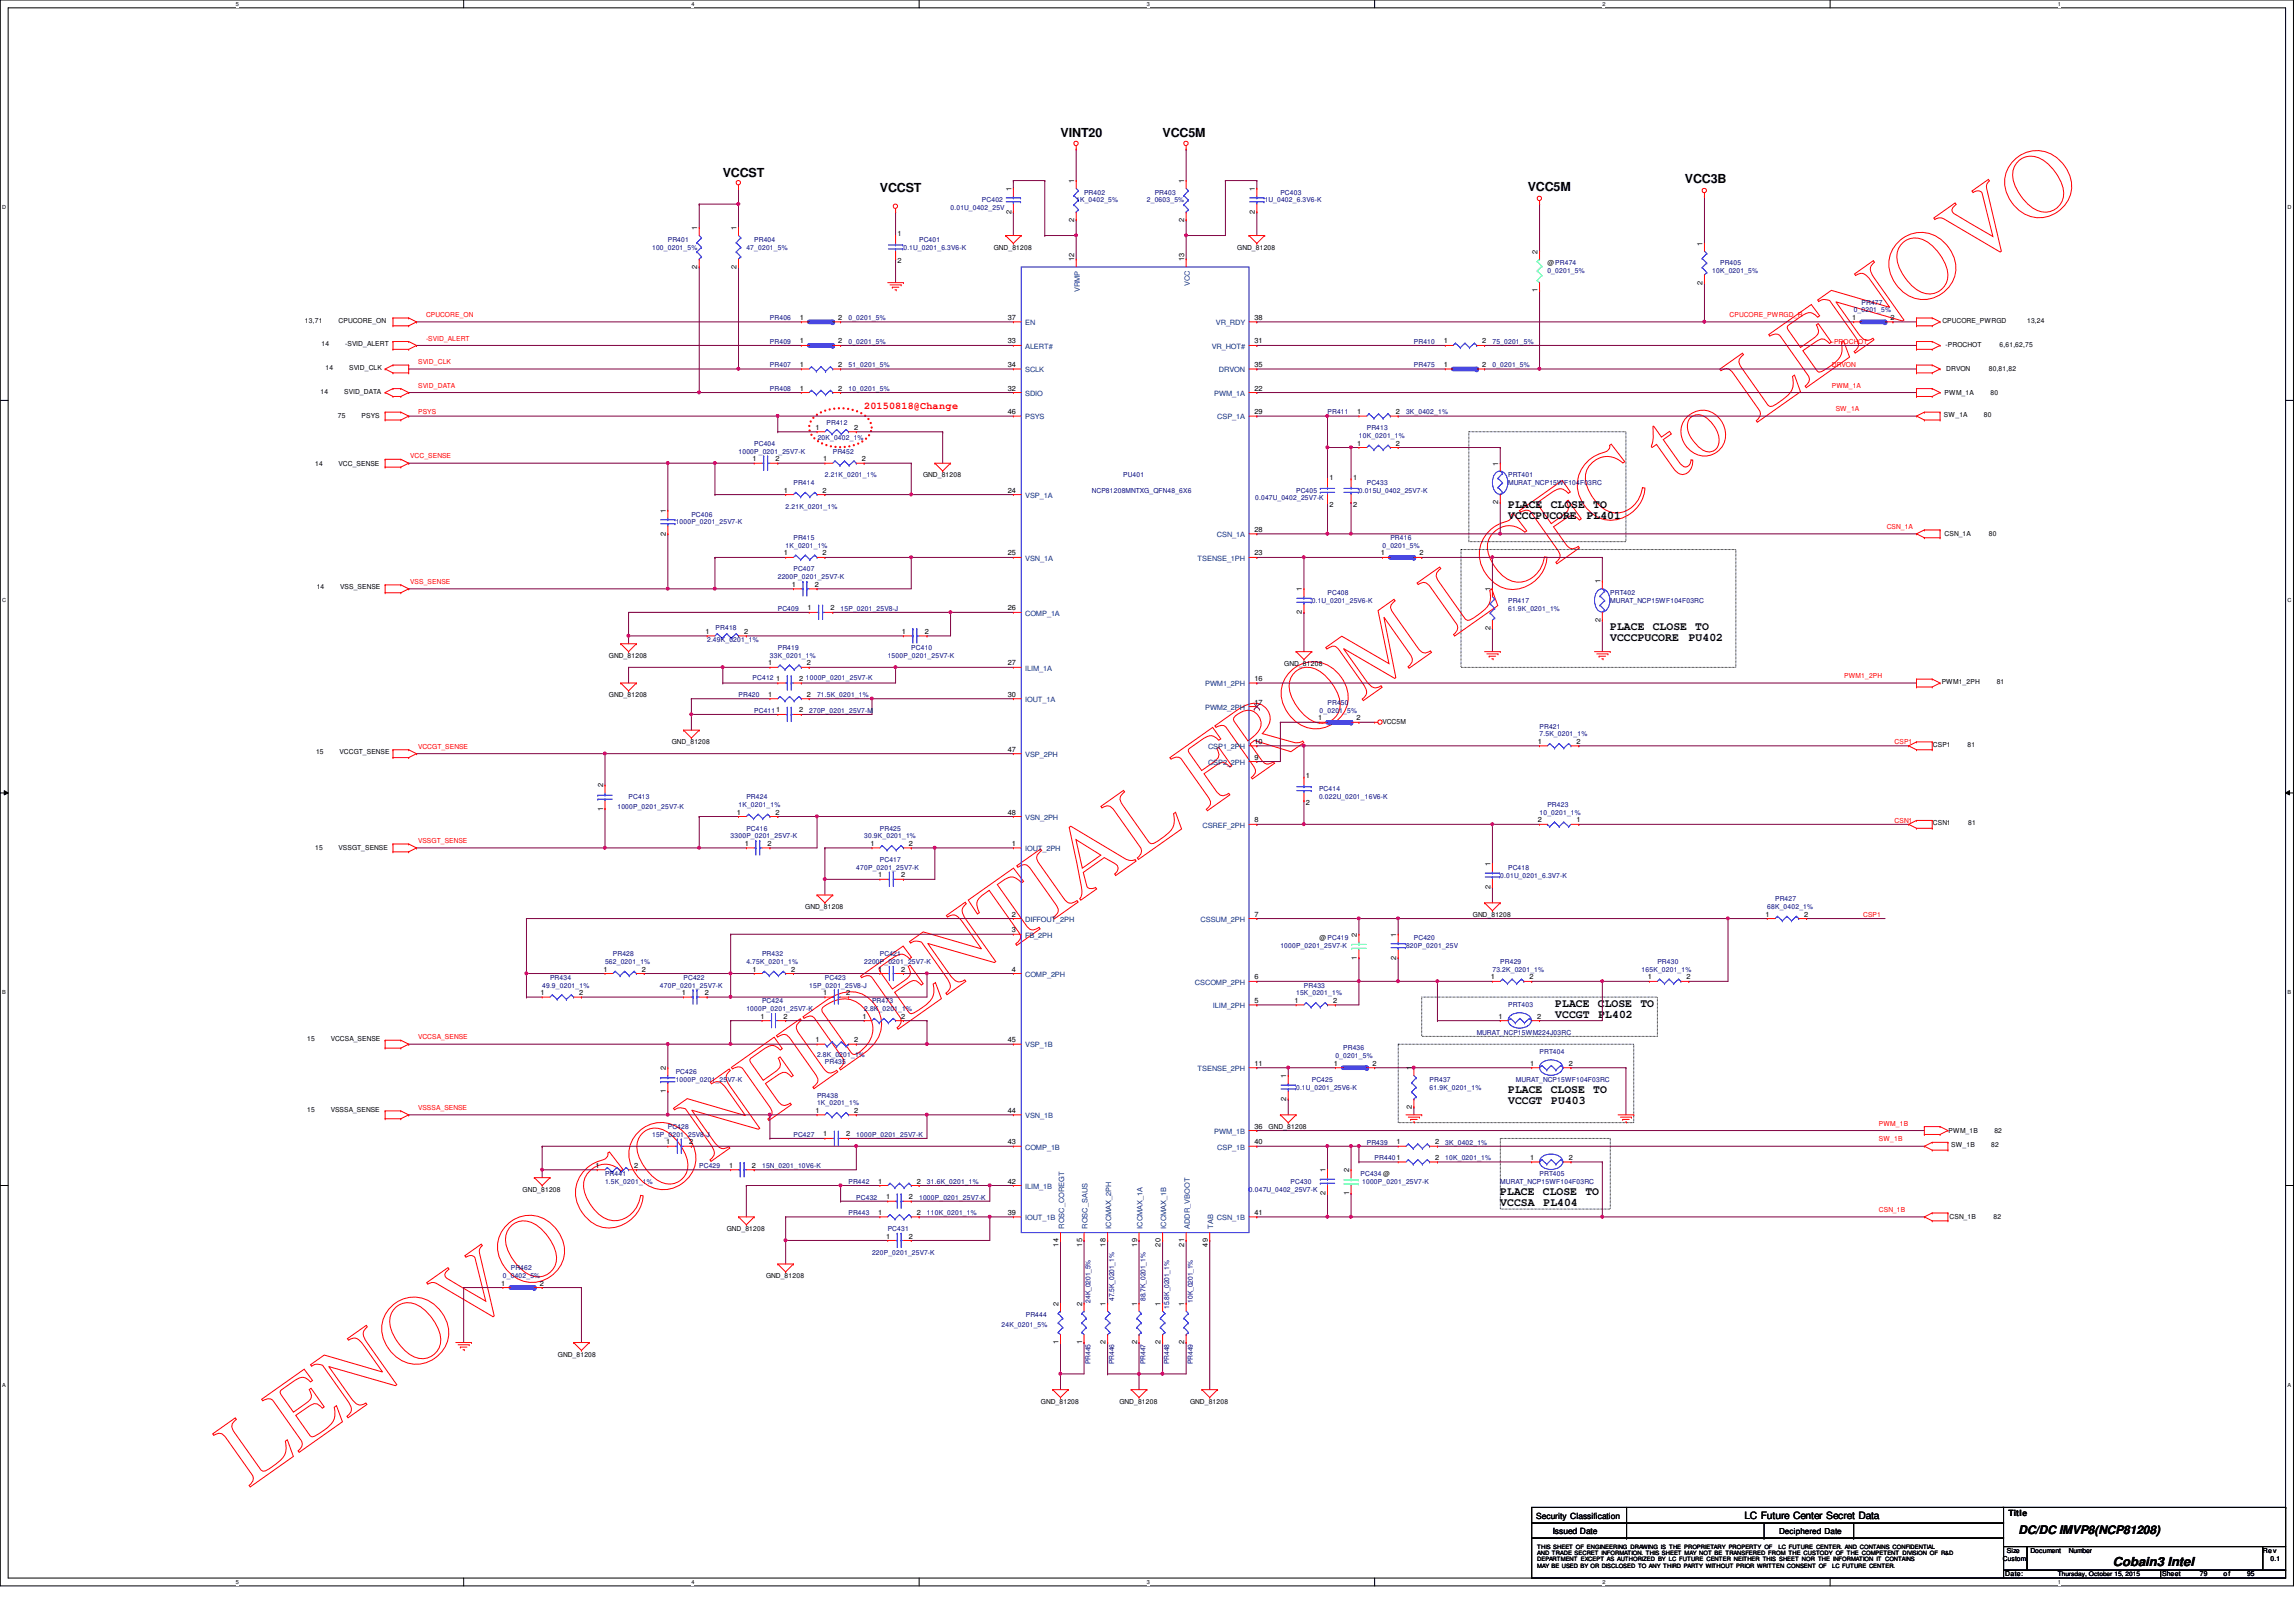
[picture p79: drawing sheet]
<svg xmlns="http://www.w3.org/2000/svg" width="297mm" height="210mm" viewBox="0 0 297 210" stroke-linecap="round" stroke-linejoin="round" font-family="sans-serif">
<defs><g id="words">
<text font-size="12.7" fill="#f00" x="32.2" y="192.5" transform="rotate(-35 32.2 192.5)">LENOVO CONFIDENTIAL FROM LCFC to LENOVO</text>
<g font-size="1.6">
<text x="137.2" y="17.8">VINT20</text>
<text x="150.4" y="17.8">VCC5M</text>
<text x="93.5" y="22.9">VCCST</text>
<text x="218" y="23.7">VCC3B</text>
<text x="113.8" y="24.9">VCCST</text>
<text x="197.7" y="24.7">VCC5M</text>
<text x="273.3" y="202.6">Cobain3 Intel</text>
</g>
<g font-size="1.5">
<text x="195.1" y="65.7">PLACE</text>
<text x="200.6" y="65.7">CLOSE</text>
<text x="206.1" y="65.7">TO</text>
<text x="195.1" y="67.2">VCCCPUCORE</text>
<text x="205.3" y="67.2">PL401</text>
<text x="208.3" y="81.5">PLACE</text>
<text x="208.3" y="83">VCCCPUCORE</text>
<text x="213.8" y="81.5">CLOSE</text>
<text x="218.5" y="83">PU402</text>
<text x="219.3" y="81.5">TO</text>
<text x="201.2" y="130.3">PLACE</text>
<text x="201.2" y="131.7">VCCGT</text>
<text x="206.7" y="130.3">CLOSE</text>
<text x="206.8" y="131.7">PL402</text>
<text x="212.2" y="130.3">TO</text>
<text x="195.1" y="141.4">PLACE</text>
<text x="195.1" y="142.9">VCCGT</text>
<text x="200.6" y="141.4">CLOSE</text>
<text x="200.7" y="142.9">PU403</text>
<text x="206.1" y="141.4">TO</text>
<text x="194.1" y="154.6">PLACE</text>
<text x="199.6" y="154.6">CLOSE</text>
<text x="205.1" y="154.6">TO</text>
<text x="194.1" y="156.1">VCCSA</text>
<text x="199.7" y="156.1">PL404</text>
<text x="261.2" y="198.5">DC/DC IMVP8(NCP81208)</text>
</g>
<text font-size="1.3" fill="#f00" x="111.8" y="52.9">20150818@Change</text>
<text font-size="1.3" x="225.7" y="196.6">LC Future Center Secret Data</text>
<g font-size="1.1">
<text x="198.8" y="196.6">Security Classification</text>
<text x="259.8" y="196.2">Title</text>
<text x="200.9" y="198.5">Issued Date</text>
<text x="230.2" y="198.5">Deciphered Date</text>
</g>
<g font-size=".9">
<text x="139" y="23.7" transform="rotate(-90 139 23.7)">1</text>
<text x="153.2" y="23.7" transform="rotate(-90 153.2 23.7)">1</text>
<text x="90.2" y="29.8" transform="rotate(-90 90.2 29.8)">1</text>
<text x="95.3" y="29.8" transform="rotate(-90 95.3 29.8)">1</text>
<text x="130.8" y="27.7" transform="rotate(-90 130.8 27.7)">2</text>
<text x="130.8" y="24.7" transform="rotate(-90 130.8 24.7)">1</text>
<text x="139" y="28.7" transform="rotate(-90 139 28.7)">2</text>
<text x="153.2" y="28.7" transform="rotate(-90 153.2 28.7)">2</text>
<text x="162.3" y="27.7" transform="rotate(-90 162.3 27.7)">2</text>
<text x="162.3" y="24.7" transform="rotate(-90 162.3 24.7)">1</text>
<text x="90.2" y="34.8" transform="rotate(-90 90.2 34.8)">2</text>
<text x="95.3" y="34.8" transform="rotate(-90 95.3 34.8)">2</text>
<text x="116.1" y="30.6">1</text>
<text x="116.1" y="34.1">2</text>
<text x="128.6" y="32.3">GND_81208</text>
<text x="139" y="33.8" transform="rotate(-90 139 33.8)">12</text>
<text x="153.2" y="33.8" transform="rotate(-90 153.2 33.8)">13</text>
<text x="160.1" y="32.3">GND_81208</text>
<text x="198.9" y="32.8" transform="rotate(-90 198.9 32.8)">2</text>
<text x="200.2" y="34.3">@PR474</text>
<text x="220.3" y="31.8" transform="rotate(-90 220.3 31.8)">1</text>
<text x="39.5" y="41.7">13,71</text>
<text x="43.8" y="41.7">CPUCORE_ON</text>
<text x="103.5" y="41.4">1</text>
<text x="108.5" y="41.4">2</text>
<text x="130.4" y="41.4">37</text>
<text x="162.3" y="41.4">38</text>
<text x="198.9" y="37.8" transform="rotate(-90 198.9 37.8)">1</text>
<text x="220.3" y="36.8" transform="rotate(-90 220.3 36.8)">2</text>
<text x="239.6" y="41.4">1</text>
<text x="244.6" y="41.4">2</text>
<text x="251.3" y="41.7">CPUCORE_PWRGD</text>
<text x="262.3" y="41.7">13,24</text>
<text x="41.6" y="44.8">14</text>
<text x="42.1" y="47.8">14</text>
<text x="44.7" y="44.8">-SVID_ALERT</text>
<text x="45.2" y="47.8">SVID_CLK</text>
<text x="103.5" y="47.5">1</text>
<text x="103.5" y="44.5">1</text>
<text x="108.5" y="47.5">2</text>
<text x="108.5" y="44.5">2</text>
<text x="130.4" y="44.5">33</text>
<text x="130.4" y="47.5">34</text>
<text x="162.3" y="47.5">35</text>
<text x="162.3" y="44.5">31</text>
<text x="186.8" y="47.5">1</text>
<text x="186.8" y="44.5">1</text>
<text x="191.8" y="47.5">2</text>
<text x="191.8" y="44.5">2</text>
<text x="251.7" y="44.9">-PROCHOT</text>
<text x="251.8" y="48">DRVON</text>
<text x="257.3" y="48">80,81,82</text>
<text x="258.7" y="44.9">6,61,62,75</text>
<text x="41.5" y="51">14</text>
<text x="44.5" y="51">SVID_DATA</text>
<text x="103.5" y="50.5">1</text>
<text x="108.5" y="50.5">2</text>
<text x="130.4" y="53.6">46</text>
<text x="130.4" y="50.5">32</text>
<text x="162.3" y="53.6">29</text>
<text x="162.3" y="50.5">22</text>
<text x="175.6" y="53.6">1</text>
<text x="180.6" y="53.6">2</text>
<text x="251.5" y="53.9">SW_1A</text>
<text x="251.6" y="51.1">PWM_1A</text>
<text x="256.7" y="53.9">80</text>
<text x="257.5" y="51.1">80</text>
<text x="43.7" y="54.1">75</text>
<text x="46.8" y="54.1">PSYS</text>
<text x="97.4" y="59.7">1</text>
<text x="100.3" y="59.7">2</text>
<text x="105.5" y="55.6">1</text>
<text x="106.5" y="59.7">1</text>
<text x="110.5" y="55.6">2</text>
<text x="111.5" y="59.7">2</text>
<text x="175.6" y="57.7">1</text>
<text x="180.6" y="57.7">2</text>
<text x="40.8" y="60.2">14</text>
<text x="43.8" y="60.2">VCC_SENSE</text>
<text x="101.4" y="63.8">1</text>
<text x="106.4" y="63.8">2</text>
<text x="119.4" y="61.8">GND_81208</text>
<text x="130.4" y="63.8">24</text>
<text x="172" y="62.1">1</text>
<text x="172" y="65.6">2</text>
<text x="175" y="62.1">1</text>
<text x="175" y="65.6">2</text>
<text x="193.8" y="65.3" transform="rotate(-90 193.8 65.3)">2</text>
<text x="193.8" y="60.2" transform="rotate(-90 193.8 60.2)">1</text>
<text x="86.1" y="69.3" transform="rotate(-90 86.1 69.3)">2</text>
<text x="86.1" y="66.3" transform="rotate(-90 86.1 66.3)">1</text>
<text x="101.4" y="71.9">1</text>
<text x="106.4" y="71.9">2</text>
<text x="130.4" y="71.9">25</text>
<text x="162.3" y="71.9">23</text>
<text x="162.3" y="68.8">28</text>
<text x="178.6" y="71.9">1</text>
<text x="183.6" y="71.9">2</text>
<text x="251.6" y="69.4">CSN_1A</text>
<text x="257.3" y="69.4">80</text>
<text x="41" y="76.3">14</text>
<text x="44" y="76.3">VSS_SENSE</text>
<text x="102.4" y="75.9">1</text>
<text x="105.4" y="75.9">2</text>
<text x="168.4" y="76.5" transform="rotate(-90 168.4 76.5)">1</text>
<text x="192.8" y="76.5" transform="rotate(-90 192.8 76.5)">1</text>
<text x="207" y="75.5" transform="rotate(-90 207 75.5)">1</text>
<text x="91.3" y="82">1</text>
<text x="96.3" y="82">2</text>
<text x="104.5" y="79">1</text>
<text x="107.4" y="79">2</text>
<text x="116.7" y="82">1</text>
<text x="119.6" y="82">2</text>
<text x="130.4" y="79">26</text>
<text x="168.4" y="79.5" transform="rotate(-90 168.4 79.5)">2</text>
<text x="192.8" y="81.5" transform="rotate(-90 192.8 81.5)">2</text>
<text x="207" y="80.5" transform="rotate(-90 207 80.5)">2</text>
<text x="78.8" y="85.1">GND_81208</text>
<text x="99.4" y="86.1">1</text>
<text x="100.4" y="88.1">1</text>
<text x="103.4" y="88.1">2</text>
<text x="104.4" y="86.1">2</text>
<text x="130.4" y="86.1">27</text>
<text x="162.3" y="88.1">16</text>
<text x="166.2" y="86.1">GND_81208</text>
<text x="251.2" y="88.5">PWM1_2PH</text>
<text x="258.3" y="88.5">81</text>
<text x="78.8" y="90.2">GND_81208</text>
<text x="99.4" y="90.2">1</text>
<text x="103.4" y="92.2">2</text>
<text x="104.4" y="90.2">2</text>
<text x="130.4" y="90.2">30</text>
<text x="162.3" y="91.2">17</text>
<text x="170.5" y="93.2">1</text>
<text x="175.5" y="93.2">2</text>
<text x="178.9" y="93.7">VCC5M</text>
<text x="40.9" y="97.6">15</text>
<text x="43.9" y="97.6">VCCGT_SENSE</text>
<text x="78" y="101.9" transform="rotate(-90 78 101.9)">2</text>
<text x="86.9" y="96.3">GND_81208</text>
<text x="130.4" y="97.3">47</text>
<text x="162.3" y="98.3">9</text>
<text x="162.3" y="96.3">10</text>
<text x="168.9" y="100.7">1</text>
<text x="199" y="96.3">1</text>
<text x="204" y="96.3">2</text>
<text x="250.1" y="96.6">CSP1</text>
<text x="254.5" y="96.6">81</text>
<text x="78" y="104.9" transform="rotate(-90 78 104.9)">1</text>
<text x="95.3" y="105.4">1</text>
<text x="100.3" y="105.4">2</text>
<text x="130.4" y="105.4">48</text>
<text x="162.3" y="106.4">8</text>
<text x="168.9" y="104.2">2</text>
<text x="199" y="106.4">2</text>
<text x="204" y="106.4">1</text>
<text x="250.1" y="106.8">CSN1</text>
<text x="254.6" y="106.8">81</text>
<text x="40.8" y="109.9">15</text>
<text x="43.8" y="109.9">VSSGT_SENSE</text>
<text x="96.3" y="109.5">1</text>
<text x="99.3" y="109.5">2</text>
<text x="112.6" y="109.5">1</text>
<text x="113.6" y="113.5">1</text>
<text x="116.6" y="113.5">2</text>
<text x="117.6" y="109.5">2</text>
<text x="130.9" y="109.5">1</text>
<text x="192.8" y="112.1" transform="rotate(-90 192.8 112.1)">1</text>
<text x="104.2" y="117.6">GND_81208</text>
<text x="130.9" y="118.6">2</text>
<text x="162.3" y="118.6">7</text>
<text x="190.5" y="118.7">GND_81208</text>
<text x="192.8" y="115.1" transform="rotate(-90 192.8 115.1)">2</text>
<text x="228.4" y="118.6">1</text>
<text x="233.4" y="118.6">2</text>
<text x="78.1" y="125.7">1</text>
<text x="83.1" y="125.7">2</text>
<text x="97.4" y="125.7">1</text>
<text x="102.4" y="125.7">2</text>
<text x="113.6" y="125.7">1</text>
<text x="116.6" y="125.7">2</text>
<text x="130.9" y="120.7">3</text>
<text x="130.9" y="125.7">4</text>
<text x="170.7" y="121.7">@PC419</text>
<text x="175.6" y="124.2" transform="rotate(-90 175.6 124.2)">1</text>
<text x="175.6" y="121.2" transform="rotate(-90 175.6 121.2)">2</text>
<text x="180.6" y="124.2" transform="rotate(-90 180.6 124.2)">2</text>
<text x="180.6" y="121.2" transform="rotate(-90 180.6 121.2)">1</text>
<text x="69.9" y="128.8">1</text>
<text x="74.9" y="128.8">2</text>
<text x="88.2" y="128.8">1</text>
<text x="91.2" y="128.8">2</text>
<text x="98.4" y="131.8">1</text>
<text x="101.3" y="131.8">2</text>
<text x="106.5" y="128.8">1</text>
<text x="109.5" y="128.8">2</text>
<text x="111.6" y="131.8">1</text>
<text x="116.6" y="131.8">2</text>
<text x="162.3" y="126.7">6</text>
<text x="162.3" y="129.8">5</text>
<text x="167.5" y="129.8">1</text>
<text x="172.5" y="129.8">2</text>
<text x="192.9" y="126.7">1</text>
<text x="193.9" y="131.8">1</text>
<text x="197.9" y="126.7">2</text>
<text x="198.9" y="131.8">2</text>
<text x="213.2" y="126.7">1</text>
<text x="218.2" y="126.7">2</text>
<text x="39.7" y="134.7">15</text>
<text x="42.8" y="134.7">VCCSA_SENSE</text>
<text x="105.5" y="134.9">1</text>
<text x="110.5" y="134.9">2</text>
<text x="130.4" y="134.9">45</text>
<text x="162.3" y="137.9">11</text>
<text x="172.5" y="137.9">1</text>
<text x="177.5" y="137.9">2</text>
<text x="197.9" y="137.9">1</text>
<text x="202.9" y="137.9">2</text>
<text x="39.7" y="143.8">15</text>
<text x="42.8" y="143.8">VSSSA_SENSE</text>
<text x="86.1" y="141.5" transform="rotate(-90 86.1 141.5)">1</text>
<text x="86.1" y="138.5" transform="rotate(-90 86.1 138.5)">2</text>
<text x="166.4" y="142.5" transform="rotate(-90 166.4 142.5)">2</text>
<text x="166.4" y="139.5" transform="rotate(-90 166.4 139.5)">1</text>
<text x="182.7" y="143.5" transform="rotate(-90 182.7 143.5)">2</text>
<text x="182.7" y="138.5" transform="rotate(-90 182.7 138.5)">1</text>
<text x="86.2" y="148.1">1</text>
<text x="89.2" y="148.1">2</text>
<text x="105.5" y="144">1</text>
<text x="106.5" y="147.1">1</text>
<text x="109.5" y="147.1">2</text>
<text x="110.5" y="144">2</text>
<text x="130.4" y="148.1">43</text>
<text x="130.4" y="144">44</text>
<text x="162.3" y="146.1">36</text>
<text x="162.3" y="148.1">40</text>
<text x="164.1" y="146.1">GND_81208</text>
<text x="180.7" y="148.1">1</text>
<text x="185.7" y="148.1">2</text>
<text x="252.1" y="146.6">PWM_1B</text>
<text x="252.4" y="148.4">SW_1B</text>
<text x="257.6" y="148.4">82</text>
<text x="258" y="146.6">82</text>
<text x="67.6" y="154.2">GND_81208</text>
<text x="77" y="151.1">1</text>
<text x="82" y="151.1">2</text>
<text x="94.3" y="151.1">1</text>
<text x="97.3" y="151.1">2</text>
<text x="113.6" y="153.2">1</text>
<text x="114.6" y="155.2">1</text>
<text x="117.6" y="155.2">2</text>
<text x="118.6" y="153.2">2</text>
<text x="130.4" y="153.2">42</text>
<text x="171.5" y="154.7" transform="rotate(-90 171.5 154.7)">2</text>
<text x="171.5" y="151.7" transform="rotate(-90 171.5 151.7)">1</text>
<text x="174.5" y="154.7" transform="rotate(-90 174.5 154.7)">1</text>
<text x="174.5" y="151.7" transform="rotate(-90 174.5 151.7)">2</text>
<text x="185.7" y="150.1">2</text>
<text x="197.9" y="150.1">1</text>
<text x="202.9" y="150.1">2</text>
<text x="94" y="159.3">GND_81208</text>
<text x="113.6" y="157.2">1</text>
<text x="114.6" y="160.3">1</text>
<text x="117.6" y="160.3">2</text>
<text x="118.6" y="157.2">2</text>
<text x="130.4" y="157.2">39</text>
<text x="136.9" y="161.3" transform="rotate(-90 136.9 161.3)">14</text>
<text x="140" y="161.3" transform="rotate(-90 140 161.3)">15</text>
<text x="143" y="161.3" transform="rotate(-90 143 161.3)">18</text>
<text x="147.1" y="161.3" transform="rotate(-90 147.1 161.3)">19</text>
<text x="150.2" y="161.3" transform="rotate(-90 150.2 161.3)">20</text>
<text x="153.2" y="161.3" transform="rotate(-90 153.2 161.3)">21</text>
<text x="156.2" y="161.3" transform="rotate(-90 156.2 161.3)">49</text>
<text x="162.3" y="157.2">41</text>
<text x="252.2" y="157.7">CSN_1B</text>
<text x="257.9" y="157.7">82</text>
<text x="64.9" y="166.4">1</text>
<text x="69.8" y="166.4">2</text>
<text x="99.1" y="165.4">GND_81208</text>
<text x="136.9" y="174" transform="rotate(-90 136.9 174)">1</text>
<text x="136.9" y="169" transform="rotate(-90 136.9 169)">2</text>
<text x="140" y="174" transform="rotate(-90 140 174)">1</text>
<text x="140" y="169" transform="rotate(-90 140 169)">2</text>
<text x="143" y="174" transform="rotate(-90 143 174)">2</text>
<text x="143" y="169" transform="rotate(-90 143 169)">1</text>
<text x="147.1" y="174" transform="rotate(-90 147.1 174)">2</text>
<text x="147.1" y="169" transform="rotate(-90 147.1 169)">1</text>
<text x="150.2" y="174" transform="rotate(-90 150.2 174)">2</text>
<text x="150.2" y="169" transform="rotate(-90 150.2 169)">1</text>
<text x="153.2" y="174" transform="rotate(-90 153.2 174)">2</text>
<text x="153.2" y="169" transform="rotate(-90 153.2 169)">1</text>
<text x="72.2" y="175.6">GND_81208</text>
<text x="134.7" y="181.7">GND_81208</text>
<text x="144.8" y="181.7">GND_81208</text>
<text x="154" y="181.7">GND_81208</text>
<text x="259.1" y="202">Custom</text>
<text x="259.6" y="201">Size</text>
<text x="262.7" y="201">Document</text>
<text x="267.7" y="201">Number</text>
<text x="292.7" y="201">Rev</text>
<text x="293.7" y="202">0.1</text>
<text x="259.4" y="204">Date:</text>
<text x="279.7" y="204">Sheet</text>
<text x="284.6" y="204">79</text>
<text x="287.7" y="204">of</text>
<text x="290.7" y="204">95</text>
</g>
<g font-size=".9" fill="#000080">
<text x="123" y="27.2">0.01U_0402_25V</text>
<text x="127" y="26.2">PC402</text>
<text x="139.2" y="26.2">1K_0402_5%</text>
<text x="140.2" y="25.2">PR402</text>
<text x="148.4" y="26.2">2_0603_5%</text>
<text x="149.4" y="25.2">PR403</text>
<text x="163.6" y="26.2">1U_0402_6.3V6-K</text>
<text x="165.6" y="25.2">PC403</text>
<text x="84.4" y="32.3">100_0201_5%</text>
<text x="86.4" y="31.3">PR401</text>
<text x="96.6" y="32.3">47_0201_5%</text>
<text x="97.6" y="31.3">PR404</text>
<text x="116.9" y="32.3">0.1U_0201_6.3V6-K</text>
<text x="118.9" y="31.3">PC401</text>
<text x="200.2" y="35.3">0_0201_5%</text>
<text x="221.5" y="35.3">10K_0201_5%</text>
<text x="222.5" y="34.3">PR405</text>
<text x="99.6" y="41.4">PR406</text>
<text x="109.8" y="41.4">0_0201_5%</text>
<text x="239.8" y="40.4">0_0201_5%</text>
<text x="240.8" y="39.4">PR477</text>
<text x="99.6" y="47.5">PR407</text>
<text x="99.6" y="44.5">PR409</text>
<text x="109.8" y="47.5">51_0201_5%</text>
<text x="109.8" y="44.5">0_0201_5%</text>
<text x="182.9" y="47.5">PR475</text>
<text x="182.9" y="44.5">PR410</text>
<text x="193.1" y="47.5">0_0201_5%</text>
<text x="193.1" y="44.5">75_0201_5%</text>
<text x="99.6" y="50.6">PR408</text>
<text x="109.8" y="50.6">10_0201_5%</text>
<text x="171.7" y="53.6">PR411</text>
<text x="181.9" y="53.6">3K_0402_1%</text>
<text x="95.5" y="58.7">1000P_0201_25V7-K</text>
<text x="97.6" y="57.7">PC404</text>
<text x="105.8" y="57">20K_0402_1%</text>
<text x="106.9" y="54.9">PR412</text>
<text x="107.7" y="58.7">PR452</text>
<text x="175.8" y="56.7">10K_0201_1%</text>
<text x="176.8" y="55.7">PR413</text>
<text x="101.6" y="65.8">2.21K_0201_1%</text>
<text x="102.7" y="62.8">PR414</text>
<text x="106.7" y="61.8">2.21K_0201_1%</text>
<text x="141.3" y="63.8">NCP81208MNTXG_QFN48_6X6</text>
<text x="145.3" y="61.8">PU401</text>
<text x="162.4" y="64.7">0.047U_0402_25V7-K</text>
<text x="167.7" y="63.8">PC405</text>
<text x="175.8" y="63.8">0.015U_0402_25V7-K</text>
<text x="176.8" y="62.8">PC433</text>
<text x="195.1" y="61.8">PRT401</text>
<text x="195.1" y="62.8">MURAT_NCP15WF104F03RC</text>
<text x="87.4" y="67.9">1000P_0201_25V7-K</text>
<text x="89.4" y="66.8">PC406</text>
<text x="101.6" y="70.9">1K_0201_1%</text>
<text x="102.7" y="69.9">PR415</text>
<text x="178.9" y="70.9">0_0201_5%</text>
<text x="179.9" y="69.9">PR416</text>
<text x="100.6" y="75">2200P_0201_25V7-K</text>
<text x="102.7" y="74">PC407</text>
<text x="171.7" y="77">PC408</text>
<text x="208.3" y="77">PRT402</text>
<text x="91.5" y="83.1">2.49K_0201_1%</text>
<text x="92.6" y="81.6">PR418</text>
<text x="100.6" y="79">PC409</text>
<text x="108.8" y="79">15P_0201_25V8-J</text>
<text x="169.7" y="78">0.1U_0201_25V6-K</text>
<text x="195.1" y="78">PR417</text>
<text x="195.1" y="79">61.9K_0201_1%</text>
<text x="208.3" y="78">MURAT_NCP15WF104F03RC</text>
<text x="97.4" y="88">PC412</text>
<text x="99.6" y="85.1">33K_0201_1%</text>
<text x="100.6" y="84.1">PR419</text>
<text x="104.3" y="88">1000P_0201_25V7-K</text>
<text x="114.8" y="85.1">1500P_0201_25V7-K</text>
<text x="117.9" y="84.1">PC410</text>
<text x="95.5" y="90.2">PR420</text>
<text x="97.6" y="92.2">PC4111</text>
<text x="104.7" y="92.2">270P_0201_25V7-M</text>
<text x="105.7" y="90.2">71.5K_0201_1%</text>
<text x="170.7" y="92.2">0_0201_5%</text>
<text x="171.7" y="91.2">PR450</text>
<text x="199.2" y="94.3">PR421</text>
<text x="199.2" y="95.3">7.5K_0201_1%</text>
<text x="79.9" y="104.6">1000P_0201_25V7-K</text>
<text x="81.3" y="103.4">PC413</text>
<text x="95.5" y="104.4">1K_0201_1%</text>
<text x="96.6" y="103.4">PR424</text>
<text x="96.6" y="107.5">PC416</text>
<text x="113.8" y="107.5">PR425</text>
<text x="170.6" y="102.4">PC414</text>
<text x="170.6" y="103.3">0.022U_0201_16V6-K</text>
<text x="199.2" y="105.5">10_0201_1%</text>
<text x="200.2" y="104.4">PR423</text>
<text x="94.5" y="108.5">3300P_0201_25V7-K</text>
<text x="110.8" y="112.6">470P_0201_25V7-K</text>
<text x="111.8" y="108.5">30.9K_0201_1%</text>
<text x="113.8" y="111.5">PC417</text>
<text x="194.1" y="113.6">0.01U_0201_6.3V7-K</text>
<text x="195.1" y="112.6">PC418</text>
<text x="228.6" y="117.6">68K_0402_1%</text>
<text x="229.7" y="116.6">PR427</text>
<text x="78.3" y="124.8">562_0201_1%</text>
<text x="79.3" y="123.7">PR428</text>
<text x="96.6" y="124.8">4.75K_0201_1%</text>
<text x="98.6" y="123.7">PR432</text>
<text x="111.8" y="124.8">2200P_0201_25V7-K</text>
<text x="113.8" y="123.7">PC421</text>
<text x="165.6" y="122.7">1000P_0201_25V7-K</text>
<text x="181.9" y="122.7">820P_0201_25V</text>
<text x="182.9" y="121.7">PC420</text>
<text x="193.1" y="125.8">73.2K_0201_1%</text>
<text x="194.1" y="124.8">PR429</text>
<text x="212.4" y="125.8">165K_0201_1%</text>
<text x="214.4" y="124.8">PR430</text>
<text x="70.1" y="127.8">49.9_0201_1%</text>
<text x="71.2" y="126.8">PR434</text>
<text x="85.4" y="127.8">470P_0201_25V7-K</text>
<text x="88.4" y="126.8">PC422</text>
<text x="96.6" y="130.9">1000P_0201_25V7-K</text>
<text x="98.6" y="129.8">PC424</text>
<text x="104.7" y="127.8">15P_0201_25V8-J</text>
<text x="106.7" y="126.8">PC423</text>
<text x="111.8" y="130.9">2.8K_0201_1%</text>
<text x="112.8" y="129.8">PR473</text>
<text x="167.7" y="128.8">15K_0201_1%</text>
<text x="168.7" y="127.8">PR433</text>
<text x="195.1" y="130.3">PRT403</text>
<text x="105.7" y="136.7">2.8K_0201_1%</text>
<text x="106.7" y="137.8">PR435</text>
<text x="172.8" y="136.9">0_0201_5%</text>
<text x="173.8" y="135.9">PR436</text>
<text x="191" y="133.9">MURAT_NCP15WM224J03RC</text>
<text x="199.2" y="136.4">PRT404</text>
<text x="87.4" y="139">PC426</text>
<text x="87.4" y="140">1000P_0201_25V7-K</text>
<text x="105.7" y="142">PR438</text>
<text x="105.7" y="143">1K_0201_1%</text>
<text x="167.7" y="141">0.1U_0201_25V6-K</text>
<text x="169.7" y="140">PC425</text>
<text x="185" y="140">PR437</text>
<text x="185" y="141">61.9K_0201_1%</text>
<text x="196.1" y="140">MURAT_NCP15WF104F03RC</text>
<text x="84.4" y="147.1">15P_0201_25V8-J</text>
<text x="86.4" y="146.1">PC428</text>
<text x="102.7" y="147.1">PC427</text>
<text x="110.8" y="147.1">1000P_0201_25V7-K</text>
<text x="176.8" y="148.1">PR439</text>
<text x="187" y="148.1">3K_0402_1%</text>
<text x="78.3" y="152.2">PR441</text>
<text x="78.3" y="153.2">1.5K_0201_1%</text>
<text x="90.5" y="151.2">PC429</text>
<text x="98.6" y="151.2">15N_0201_10V6-K</text>
<text x="109.8" y="153.2">PR442</text>
<text x="110.8" y="155.2">PC432</text>
<text x="118.9" y="155.2">1000P_0201_25V7-K</text>
<text x="119.9" y="153.2">31.6K_0201_1%</text>
<text x="161.6" y="154.2">0.047U_0402_25V7-K</text>
<text x="167" y="153.2">PC430</text>
<text x="176" y="152.2">PC434 @</text>
<text x="176.2" y="153.2">1000P_0201_25V7-K</text>
<text x="177.8" y="150.2">PR4401</text>
<text x="187" y="150.2">10K_0201_1%</text>
<text x="194.1" y="153.2">MURAT_NCP15WF104F03RC</text>
<text x="199.2" y="152.2">PRT405</text>
<text x="109.8" y="157.3">PR443</text>
<text x="114.8" y="159.3">PC431</text>
<text x="119.9" y="157.3">110K_0201_1%</text>
<text x="65.1" y="165.4">0_0402_5%</text>
<text x="66.1" y="164.4">PR462</text>
<text x="112.8" y="162.3">220P_0201_25V7-K</text>
<text x="129.6" y="171.7">24K_0201_5%</text>
<text x="132.7" y="170.5">PR444</text>
<text x="141.1" y="168.6" transform="rotate(-90 141.1 168.6)">24K_0201_5%</text>
<text x="144.1" y="168.4" transform="rotate(-90 144.1 168.4)">47.5K_0201_1%</text>
<text x="148.2" y="168.4" transform="rotate(-90 148.2 168.4)">88.7K_0201_1%</text>
<text x="151.3" y="169.4" transform="rotate(-90 151.3 169.4)">15.8K_0201_1%</text>
<text x="154.3" y="168.6" transform="rotate(-90 154.3 168.6)">10K_0201_1%</text>
<text x="141.1" y="176.6" transform="rotate(-90 141.1 176.6)">PR445</text>
<text x="144.1" y="176.6" transform="rotate(-90 144.1 176.6)">PR446</text>
<text x="148.2" y="176.6" transform="rotate(-90 148.2 176.6)">PR447</text>
<text x="151.3" y="176.6" transform="rotate(-90 151.3 176.6)">PR448</text>
<text x="154.3" y="176.6" transform="rotate(-90 154.3 176.6)">PR449</text>
</g>
<g font-size=".9" fill="#f00">
<text x="55.1" y="41">CPUCORE_ON</text>
<text x="223.8" y="41">CPUCORE_PWRGD_R</text>
<text x="54.1" y="47.1">SVID_CLK</text>
<text x="55.1" y="44.1">-SVID_ALERT</text>
<text x="237" y="44.5">-PROCHOT</text>
<text x="237" y="47.5">DRVON</text>
<text x="54.1" y="53.6">PSYS</text>
<text x="54.1" y="50.2">SVID_DATA</text>
<text x="237" y="50.2">PWM_1A</text>
<text x="237.5" y="53.2">SW_1A</text>
<text x="53.1" y="59.3">VCC_SENSE</text>
<text x="244.1" y="68.5">CSN_1A</text>
<text x="53.1" y="75.6">VSS_SENSE</text>
<text x="238.6" y="87.8">PWM1_2PH</text>
<text x="54.1" y="96.9">VCCGT_SENSE</text>
<text x="245.1" y="96.3">CSP1</text>
<text x="245.1" y="106.5">CSN1</text>
<text x="54.1" y="109.1">VSSGT_SENSE</text>
<text x="241" y="118.7">CSP1</text>
<text x="54.1" y="134.5">VCCSA_SENSE</text>
<text x="54.1" y="143.6">VSSSA_SENSE</text>
<text x="243.1" y="145.7">PWM_1B</text>
<text x="243.1" y="147.7">SW_1B</text>
<text x="243.1" y="156.8">CSN_1B</text>
</g>
<g font-size=".9" fill="#004080">
<text x="139.7" y="37.8" transform="rotate(-90 139.7 37.8)">VRMP</text>
<text x="153.9" y="37" transform="rotate(-90 153.9 37)">VCC</text>
<text x="132.6" y="42.1">EN</text>
<text x="132.6" y="45.1">ALERT#</text>
<text x="156.8" y="45.1">VR_HOT#</text>
<text x="157.3" y="42.1">VR_RDY</text>
<text x="132.6" y="51.2">SDIO</text>
<text x="132.6" y="48.2">SCLK</text>
<text x="157.1" y="51.2">PWM_1A</text>
<text x="157.7" y="48.2">DRVON</text>
<text x="132.6" y="54.3">PSYS</text>
<text x="157.5" y="54.3">CSP_1A</text>
<text x="132.6" y="64.4">VSP_1A</text>
<text x="157.4" y="69.5">CSN_1A</text>
<text x="132.6" y="72.6">VSN_1A</text>
<text x="154.9" y="72.6">TSENSE_1PH</text>
<text x="132.6" y="79.7">COMP_1A</text>
<text x="132.6" y="86.8">ILIM_1A</text>
<text x="155.9" y="88.8">PWM1_2PH</text>
<text x="132.6" y="90.8">IOUT_1A</text>
<text x="155.9" y="91.9">PWM2_2PH</text>
<text x="132.6" y="98">VSP_2PH</text>
<text x="156.3" y="99">CSP2_2PH</text>
<text x="156.3" y="96.9">CSP1_2PH</text>
<text x="132.6" y="106.1">VSN_2PH</text>
<text x="155.6" y="107.1">CSREF_2PH</text>
<text x="132.6" y="110.2">IOUT_2PH</text>
<text x="132.6" y="119.3">DIFFOUT_2PH</text>
<text x="155.3" y="119.3">CSSUM_2PH</text>
<text x="132.6" y="121.3">FB_2PH</text>
<text x="132.6" y="126.4">COMP_2PH</text>
<text x="154.6" y="127.4">CSCOMP_2PH</text>
<text x="156.9" y="130.5">ILIM_2PH</text>
<text x="132.6" y="135.6">VSP_1B</text>
<text x="154.9" y="138.6">TSENSE_2PH</text>
<text x="132.6" y="148.8">COMP_1B</text>
<text x="132.6" y="144.7">VSN_1B</text>
<text x="157.1" y="146.7">PWM_1B</text>
<text x="157.5" y="148.8">CSP_1B</text>
<text x="132.6" y="153.8">ILIM_1B</text>
<text x="132.6" y="157.9">IOUT_1B</text>
<text x="137.7" y="159" transform="rotate(-90 137.7 159)">ROSC_COREGT</text>
<text x="140.7" y="159" transform="rotate(-90 140.7 159)">ROSC_SAUS</text>
<text x="143.8" y="159" transform="rotate(-90 143.8 159)">ICCMAX_2PH</text>
<text x="147.8" y="159" transform="rotate(-90 147.8 159)">ICCMAX_1A</text>
<text x="150.9" y="159" transform="rotate(-90 150.9 159)">ICCMAX_1B</text>
<text x="153.9" y="159" transform="rotate(-90 153.9 159)">ADDR_VBOOT</text>
<text x="157" y="159" transform="rotate(-90 157 159)">TAB</text>
<text x="157.4" y="157.9">CSN_1B</text>
</g>
<g font-size=".8">
<text x="198.9" y="200.4">THIS SHEET OF ENGINEERING DRAWING IS THE PROPRIETARY PROPERTY OF</text>
<text x="198.9" y="201.3">AND TRADE SECRET INFORMATION. THIS SHEET MAY NOT BE TRANSFERED FROM THE CUSTODY OF THE COMPETENT DIVISION OF R&amp;D</text>
<text x="198.9" y="202.1">DEPARTMENT EXCEPT AS AUTHORIZED BY LC FUTURE CENTER NEITHER THIS SHEET NOR THE INFORMATION IT CONTAINS</text>
<text x="198.9" y="202.9">MAY BE USED BY OR DISCLOSED TO ANY THIRD PARTY WITHOUT PRIOR WRITTEN CONSENT OF</text>
<text x="230.1" y="200.4">LC FUTURE CENTER. AND CONTAINS CONFIDENTIAL</text>
<text x="237" y="202.9">LC FUTURE CENTER.</text>
<text x="266.2" y="204">Thursday, October 15, 2015</text>
</g>
<g font-size=".7">
<text x="30.5" y=".8">5</text>
<text x="89.4" y=".8">4</text>
<text x="148.4" y=".8">3</text>
<text x="207.3" y=".8">2</text>
<text x="266.2" y=".8">1</text>
<text x=".3" y="27.1">D</text>
<text x="295.9" y="27.1">D</text>
<text x=".3" y="77.9">C</text>
<text x="295.9" y="77.9">C</text>
<text x=".3" y="128.7">B</text>
<text x="295.9" y="128.7">B</text>
<text x=".3" y="179.5">A</text>
<text x="295.9" y="179.5">A</text>
<text x="30.5" y="205">5</text>
<text x="89.4" y="205">4</text>
<text x="148.4" y="205">3</text>
<text x="207.3" y="205">2</text>
<text x="266.2" y="205">1</text>
</g>
</g></defs>
<path d="M0 0h296.7v205.2h-296.7zM1.1 1h294.6v203.2h-294.6z" fill="none" stroke="#000" stroke-width=".13"/>
<g fill="#fff">
<path d="M30.5 .1h.4v.8h-.4z"/>
<path d="M30.5 204.3h.4v.8h-.4z"/>
</g>
<path d="M60 0v1M60 204.2v1" fill="none" stroke="#000" stroke-width=".13"/>
<g fill="#fff">
<path d="M89.4 .1h.4v.8h-.4z"/>
<path d="M89.4 204.3h.4v.8h-.4z"/>
</g>
<path d="M118.9 0v1M118.9 204.2v1" fill="none" stroke="#000" stroke-width=".13"/>
<g fill="#fff">
<path d="M148.4 .1h.4v.8h-.4z"/>
<path d="M148.4 204.3h.4v.8h-.4z"/>
</g>
<path d="M177.8 0v1M177.8 204.2v1" fill="none" stroke="#000" stroke-width=".13"/>
<g fill="#fff">
<path d="M207.3 .1h.4v.8h-.4z"/>
<path d="M207.3 204.3h.4v.8h-.4z"/>
</g>
<path d="M236.8 0v1M236.8 204.2v1" fill="none" stroke="#000" stroke-width=".13"/>
<g fill="#fff">
<path d="M266.2 .1h.4v.8h-.4z"/>
<path d="M266.2 204.3h.4v.8h-.4z"/>
<path d="M.3 26.4h.5v.8h-.5z"/>
<path d="M295.9 26.4h.6v.8h-.6z"/>
<path d="M.3 77.2h.5v.8h-.5z"/>
<path d="M295.9 77.2h.6v.8h-.6z"/>
</g>
<path d="M0 51.8h1.1M295.7 51.8h1" fill="none" stroke="#000" stroke-width=".13"/>
<g fill="#fff">
<path d="M.3 128h.5v.8h-.5z"/>
<path d="M295.9 128h.5v.8h-.5z"/>
</g>
<path d="M0 102.6h1.1M.5 102.3l.6 .3-.6 .3zM295.7 102.6l.5-.3v.6zM295.7 102.6h1" fill="none" stroke="#000" stroke-width=".13"/>
<path d="M.5 102.3l.6 .3-.6 .3zM295.7 102.6l.5-.3v.6z" fill="#000"/>
<g fill="#fff">
<path d="M.3 178.8h.5v.8h-.5z"/>
<path d="M295.9 178.8h.5v.8h-.5z"/>
</g>
<path d="M190 55.9h20.4v14.2h-20.4zM189 71.1h35.6v15.3h-35.6zM180.9 135.1h30.5v10.2h-30.5zM183.9 129h30.5v5.1h-30.5zM0 153.4h1.1M194.1 147.3h14.2v9.2h-14.2zM295.7 153.4h1" fill="none" stroke="#000" stroke-width=".13"/>
<path d="M105.4 53.9a5.7 5.7 0 0 1 6.7 0 1.78 1.78 0 0 1 0 2.8 5.6 5.6 0 0 1-6.7 0 1.8 1.8 0 0 1 0-2.8z" fill="none" stroke="#f00" stroke-width=".3" stroke-dasharray="0 .6"/>
<path d="M139.2 19.3h.1M139.2 19.3v4.1M153.5 19.3h.1M153.5 19.3v4.1M139.2 30.5h.1M139.2 30.5v3M153.5 28.4h.1M153.5 28.4v2.1" fill="none" stroke="#800040" stroke-width=".13"/>
<path d="M153.3 30.3h.3v.3h-.2h-.1z" fill-rule="evenodd" fill="#f0f"/>
<path d="M153.3 30.3h.3v.3h-.2h-.1z" fill="none" stroke="#f0f" stroke-width=".13"/>
<g fill="none" stroke="#800040" stroke-width=".13">
<path d="M95.5 26.4h.1M95.5 26.4v3.1M115.9 27.4h.1M115.9 33.5h.1M115.9 27.4v3.1M115.9 33.5v3.1M131.1 23.4h.1M131.1 27.4h.1M131.1 23.4h4.1M131.1 27.4v3.1M135.2 23.4h.1M135.2 30.5h.1"/>
<path d="M135.2 30.5h4M135.2 23.4v7.1M153.5 30.5h.1M153.5 30.5v3M158.5 23.4h.1M158.5 23.4h4.1M158.5 23.4v7.1h-5M162.6 27.4h.1M162.6 27.4v3.1M53.9 41.7h.1M53.9 44.7h.1M53.9 41.7h49.8"/>
<path d="M53.9 44.7h49.8M90.5 50.8h.1M90.5 50.8h13.2M95.5 47.8h.1M95.5 47.8h8.2M108.8 41.7h.1M108.8 47.8h.1M108.8 41.7h22.3M108.8 47.8h22.3M110.8 55.9h.1M110.8 55.9h11.2"/>
</g>
<path d="M95.4 26.3h.3v.2l-.2 .1-.1-.1z" fill-rule="evenodd" fill="#f0f"/>
<path d="M95.4 26.3h.3v.2l-.2 .1-.1-.1z" fill="none" stroke="#f0f" stroke-width=".13"/>
<path d="M90.5 26.4h.1M90.5 26.4v3.1M95.5 24.4h.1M95.5 24.4v2h-5M92.5 76.2h.1M92.5 76.2h10.2" fill="none" stroke="#800040" stroke-width=".13"/>
<path d="M92.3 76h.3v.3l-.1 .1-.2-.1z" fill-rule="evenodd" fill="#f0f"/>
<path d="M92.3 76h.3v.3l-.1 .1-.2-.1z" fill="none" stroke="#f0f" stroke-width=".13"/>
<g fill="none" stroke="#800040" stroke-width=".13">
<path d="M100.6 53.8h.1M100.6 55.9h.1M100.6 53.8h30.5M100.6 55.9h5.1M100.6 53.8v2.1M108.8 44.7h.1M108.8 50.8h.1M108.8 44.7h22.3M108.8 50.8h22.3M78.3 109.7h.1M78.3 109.7h12.2M70.1 148.3h.1"/>
<path d="M70.1 151.4h.1M70.1 148.3v3.1M70.1 148.3h16.3M70.1 151.4h7.2"/>
</g>
<path d="M70 151.2h.3v.3l-.2 .1-.1-.1z" fill-rule="evenodd" fill="#f0f"/>
<path d="M70 151.2h.3v.3l-.2 .1-.1-.1z" fill="none" stroke="#f0f" stroke-width=".13"/>
<g fill="none" stroke="#800040" stroke-width=".13">
<path d="M220.5 41.7h.1M220.5 41.7h19.3M70.1 151.4h.1M70.1 151.4v1M82.3 151.4h.1M82.3 151.4h12.2M97.6 151.4h.1M110.8 148.3h.1M110.8 148.3v3.1h-13.2M60 166.6h.1M60 166.6v7.1M60 166.6h5.1"/>
<path d="M70.1 166.6h.1M70.1 166.6h5.1M75.2 166.6h.1M75.2 166.6v7.1"/>
</g>
<path d="M220.4 41.5h.2v.3h-.1h-.1z" fill-rule="evenodd" fill="#f0f"/>
<path d="M220.4 41.5h.2v.3h-.1h-.1z" fill="none" stroke="#f0f" stroke-width=".13"/>
<path d="M220.5 25.4h.1M220.5 25.4v6.1M162.6 44.7h.1M162.6 44.7h24.4M192.1 44.7h.1M192.1 44.7h55.8M199.2 47.8h.1M199.2 47.8h48.7" fill="none" stroke="#800040" stroke-width=".13"/>
<path d="M199 47.6h.3v.2l-.2 .1-.1-.1z" fill-rule="evenodd" fill="#f0f"/>
<path d="M199 47.6h.3v.2l-.2 .1-.1-.1z" fill="none" stroke="#f0f" stroke-width=".13"/>
<g fill="none" stroke="#800040" stroke-width=".13">
<path d="M162.6 50.8h.1M162.6 50.8h85.3M180.9 53.8h.1M180.9 53.8h67M194.1 69.1h.1M194.1 69.1h53.8M162.6 88.4h.1M162.6 88.4h85.3M204.3 96.5h.1M204.3 96.5h42.6M204.3 106.7h.1M204.3 106.7h42.6"/>
<path d="M233.7 118.9h.1M233.7 118.9h10.2M218.5 127h.1M218.5 127h5.1M162.6 146.3h.1M162.6 146.3h86.4M171.7 148.3h.1M171.7 148.3h3.1M186 148.3h.1M186 148.3h63"/>
</g>
<path d="M193.9 68.9h.3v.3l-.1 .1-.2-.1z" fill-rule="evenodd" fill="#f0f"/>
<path d="M193.9 68.9h.3v.3l-.1 .1-.2-.1z" fill="none" stroke="#f0f" stroke-width=".13"/>
<path d="M139.2 28.4h.1M139.2 28.4v2.1" fill="none" stroke="#800040" stroke-width=".13"/>
<path d="M139.1 30.3h.2v.3h-.1h-.1z" fill-rule="evenodd" fill="#f0f"/>
<path d="M139.1 30.3h.2v.3h-.1h-.1z" fill="none" stroke="#f0f" stroke-width=".13"/>
<g fill="none" stroke="#800040" stroke-width=".13">
<path d="M131.1 23.4h.1M131.1 23.4v1M162.6 23.4h.1M162.6 23.4v1M128.1 153.4h.1M128.1 157.5h.1M128.1 153.4h3M128.1 157.5h3M137.2 160.5h.1M137.2 177.8h.1M137.2 160.5v8.2M137.2 177.8v2"/>
<path d="M140.2 173.7h.1M140.2 160.5h.1M140.2 160.5v8.2M140.2 173.7v4.1h-3M143.3 160.5h.1M143.3 173.7h.1M143.3 160.5v8.2M143.3 173.7v4.1M147.4 177.8h.1M147.4 160.5h.1M147.4 160.5v8.2M147.4 177.8v2"/>
<path d="M150.4 160.5h.1M150.4 177.8h.1M150.4 173.7h.1M150.4 160.5v8.2M150.4 173.7v4.1M153.5 160.5h.1M153.5 173.7h.1M153.5 173.7v4.1h-3.1M153.5 160.5v8.2M156.5 160.5h.1M156.5 160.5v19.3"/>
</g>
<path d="M127.9 157.3h.3v.3h-.2h-.1z" fill-rule="evenodd" fill="#f0f"/>
<path d="M127.9 157.3h.3v.3h-.2h-.1z" fill="none" stroke="#f0f" stroke-width=".13"/>
<path d="M117.9 155.4h.1M128.1 157.5h.1M128.1 153.4h.1M128.1 157.5v3h-10.2M128.1 153.4v2h-10.2M117.9 160.5h.1" fill="none" stroke="#800040" stroke-width=".13"/>
<path d="M127.9 153.3h.3v.2l-.2 .1-.1-.1z" fill-rule="evenodd" fill="#f0f"/>
<path d="M127.9 153.3h.3v.2l-.2 .1-.1-.1z" fill="none" stroke="#f0f" stroke-width=".13"/>
<path d="M96.6 153.4h.1M96.6 153.4v4.1M101.6 157.5h.1M101.6 157.5h12.2M101.6 157.5v3M108.8 153.4h.1M108.8 153.4h5M101.6 160.5h.1M101.6 160.5h13.2" fill="none" stroke="#800040" stroke-width=".13"/>
<path d="M101.5 160.4h.3v.2l-.2 .1-.1-.1z" fill-rule="evenodd" fill="#f0f"/>
<path d="M101.5 160.4h.3v.2l-.2 .1-.1-.1z" fill="none" stroke="#f0f" stroke-width=".13"/>
<path d="M108.8 155.4h.1M108.8 153.4h.1M108.8 155.4h6M108.8 153.4v2M101.6 160.5h.1M101.6 160.5v3.1" fill="none" stroke="#800040" stroke-width=".13"/>
<path d="M108.6 153.3h.3v.2l-.2 .1-.1-.1z" fill-rule="evenodd" fill="#f0f"/>
<path d="M108.6 153.3h.3v.2l-.2 .1-.1-.1z" fill="none" stroke="#f0f" stroke-width=".13"/>
<path d="M89.4 148.3h.1M89.4 148.3h41.7M96.6 153.4h.1M96.6 153.4h12.2M110.8 148.3h.1" fill="none" stroke="#800040" stroke-width=".13"/>
<path d="M110.6 148.2h.3v.2l-.2 .1-.1-.1z" fill-rule="evenodd" fill="#f0f"/>
<path d="M110.6 148.2h.3v.2l-.2 .1-.1-.1z" fill="none" stroke="#f0f" stroke-width=".13"/>
<path d="M109.8 147.3h.1M110.8 144.3h.1M110.8 144.3h20.3M119.9 144.3h.1M119.9 144.3v3h-10.1" fill="none" stroke="#800040" stroke-width=".13"/>
<path d="M119.8 144.1h.2v.3h-.1h-.1z" fill-rule="evenodd" fill="#f0f"/>
<path d="M119.8 144.1h.2v.3h-.1h-.1z" fill="none" stroke="#f0f" stroke-width=".13"/>
<path d="M52.9 135.1h.1M52.9 135.1h33.5M119.9 135.1h.1M119.9 135.1h11.2M99.6 144.3h.1M99.6 147.3h.1M99.6 144.3h6.1M99.6 147.3h7.1M99.6 144.3v3" fill="none" stroke="#800040" stroke-width=".13"/>
<path d="M86.2 135h.3v.2l-.1 .1-.2-.1z" fill-rule="evenodd" fill="#f0f"/>
<path d="M86.2 135h.3v.2l-.1 .1-.2-.1z" fill="none" stroke="#f0f" stroke-width=".13"/>
<path d="M86.4 135.1h.1M86.4 135.1v3.1M52.9 144.3h.1M52.9 144.3h33.5" fill="none" stroke="#800040" stroke-width=".13"/>
<path d="M86.2 144.1h.3v.3h-.1h-.2z" fill-rule="evenodd" fill="#f0f"/>
<path d="M86.2 144.1h.3v.3h-.1h-.2z" fill="none" stroke="#f0f" stroke-width=".13"/>
<path d="M119.9 126h.1M119.9 126h11.2M86.4 141.2h.1M86.4 141.2v3.1" fill="none" stroke="#800040" stroke-width=".13"/>
<path d="M119.8 125.8h.2v.3l-.1 .1-.1-.1z" fill-rule="evenodd" fill="#f0f"/>
<path d="M119.8 125.8h.2v.3l-.1 .1-.1-.1z" fill="none" stroke="#f0f" stroke-width=".13"/>
<g fill="none" stroke="#800040" stroke-width=".13">
<path d="M68.1 126h.1M68.1 126h10.2M75.2 129h.1M75.2 129h13.2M94.5 129h.1M94.5 126h.1M94.5 129h12.2M94.5 126v3M102.7 126h.1M102.7 126h11.1M109.8 129h.1M119.9 126h.1"/>
<path d="M119.9 126v3h-10.1"/>
</g>
<path d="M68 125.8h.2v.3l-.1 .1-.1-.1z" fill-rule="evenodd" fill="#f0f"/>
<path d="M68 125.8h.2v.3l-.1 .1-.1-.1z" fill="none" stroke="#f0f" stroke-width=".13"/>
<path d="M68.1 118.9h.1M68.1 118.9h63M120.9 109.7h.1M120.9 109.7h10.2M68.1 126h.1M68.1 129h.1M68.1 126v3M68.1 129h2M94.5 126h.1M94.5 120.9h.1M94.5 126h3.1M94.5 120.9h36.6" fill="none" stroke="#800040" stroke-width=".13"/>
<path d="M120.8 109.6h.3v.2l-.2 .1-.1-.1z" fill-rule="evenodd" fill="#f0f"/>
<path d="M120.8 109.6h.3v.2l-.2 .1-.1-.1z" fill="none" stroke="#f0f" stroke-width=".13"/>
<path d="M106.7 109.7h.1M106.7 113.8h.1M106.7 109.7h6.1M106.7 113.8v2M106.7 113.8h7.1" fill="none" stroke="#800040" stroke-width=".13"/>
<path d="M106.6 113.6h.2v.3l-.1 .1-.1-.1z" fill-rule="evenodd" fill="#f0f"/>
<path d="M106.6 113.6h.2v.3l-.1 .1-.1-.1z" fill="none" stroke="#f0f" stroke-width=".13"/>
<path d="M78.3 97.5h.1M78.3 97.5h52.8M105.7 105.7h.1M105.7 105.7h25.4M116.9 113.8h.1M117.9 109.7h.1M117.9 109.7h3M120.9 109.7h.1M120.9 109.7v4.1h-4" fill="none" stroke="#800040" stroke-width=".13"/>
<path d="M105.5 105.5h.3v.3h-.1h-.2z" fill-rule="evenodd" fill="#f0f"/>
<path d="M105.5 105.5h.3v.3h-.1h-.2z" fill="none" stroke="#f0f" stroke-width=".13"/>
<path d="M90.5 109.7h.1M90.5 109.7h6.1M99.6 109.7h.1M105.7 105.7h.1M105.7 105.7v4h-6.1" fill="none" stroke="#800040" stroke-width=".13"/>
<path d="M90.3 109.6h.3v.2l-.2 .1-.1-.1z" fill-rule="evenodd" fill="#f0f"/>
<path d="M90.3 109.6h.3v.2l-.2 .1-.1-.1z" fill="none" stroke="#f0f" stroke-width=".13"/>
<path d="M53.9 109.7h.1M78.3 104.6h.1M78.3 104.6v5.1h-24.4M90.5 105.7h.1M90.5 105.7h5M90.5 105.7v4" fill="none" stroke="#800040" stroke-width=".13"/>
<path d="M78.1 109.6h.3v.2l-.2 .1-.1-.1z" fill-rule="evenodd" fill="#f0f"/>
<path d="M78.1 109.6h.3v.2l-.2 .1-.1-.1z" fill="none" stroke="#f0f" stroke-width=".13"/>
<path d="M53.9 97.5h.1M53.9 97.5h24.4M78.3 97.5h.1M78.3 97.5v4.1" fill="none" stroke="#800040" stroke-width=".13"/>
<path d="M78.1 97.4h.3v.2l-.2 .1-.1-.1z" fill-rule="evenodd" fill="#f0f"/>
<path d="M78.1 97.4h.3v.2l-.2 .1-.1-.1z" fill="none" stroke="#f0f" stroke-width=".13"/>
<path d="M93.5 86.4h.1M93.5 86.4h6.1M115.9 86.4h.1M115.9 86.4h15.2" fill="none" stroke="#800040" stroke-width=".13"/>
<path d="M93.4 86.2h.2v.3h-.1h-.1z" fill-rule="evenodd" fill="#f0f"/>
<path d="M93.4 86.2h.2v.3h-.1h-.1z" fill="none" stroke="#f0f" stroke-width=".13"/>
<g fill="none" stroke="#800040" stroke-width=".13">
<path d="M107.7 79.2h.1M107.7 79.2h23.4M123 79.2h.1M123 79.2v3.1h-3.1M81.3 86.4h.1M81.3 86.4v2M81.3 86.4h12.2M89.4 90.4h.1M89.4 92.5h.1M89.4 90.4h10.2M89.4 90.4v4.1M93.5 88.4h.1"/>
<path d="M93.5 86.4h.1M93.5 88.4h7.1M93.5 86.4v2M103.7 92.5h.1M103.7 88.4h.1M112.8 90.4h.1M112.8 90.4h18.3M112.8 90.4v2.1h-9.1M115.9 86.4h.1M115.9 86.4v2h-12.2M119.9 82.3h.1"/>
</g>
<path d="M122.8 79.1h.3v.2l-.2 .1-.1-.1z" fill-rule="evenodd" fill="#f0f"/>
<path d="M122.8 79.1h.3v.2l-.2 .1-.1-.1z" fill="none" stroke="#f0f" stroke-width=".13"/>
<path d="M81.3 82.3h.1M81.3 82.3h10.2M96.6 82.3h.1M96.6 82.3h20.3" fill="none" stroke="#800040" stroke-width=".13"/>
<path d="M81.2 82.1h.2v.3l-.1 .1-.1-.1z" fill-rule="evenodd" fill="#f0f"/>
<path d="M81.2 82.1h.2v.3l-.1 .1-.1-.1z" fill="none" stroke="#f0f" stroke-width=".13"/>
<path d="M92.5 59.9h.1M92.5 59.9h5.1M81.3 79.2h.1M81.3 79.2v4.1M81.3 79.2h23.4M81.3 82.3h.1" fill="none" stroke="#800040" stroke-width=".13"/>
<path d="M92.3 59.8h.3v.2l-.1 .1-.2-.1z" fill-rule="evenodd" fill="#f0f"/>
<path d="M92.3 59.8h.3v.2l-.1 .1-.2-.1z" fill="none" stroke="#f0f" stroke-width=".13"/>
<path d="M117.9 59.9h.1M117.9 59.9v4.1M106.7 64h.1M106.7 64h24.4M117.9 64h.1M117.9 72.1h.1M117.9 72.1h13.2" fill="none" stroke="#800040" stroke-width=".13"/>
<path d="M117.7 63.8h.3v.3l-.1 .1-.2-.1z" fill-rule="evenodd" fill="#f0f"/>
<path d="M117.7 63.8h.3v.3l-.1 .1-.2-.1z" fill="none" stroke="#f0f" stroke-width=".13"/>
<path d="M105.7 76.2h.1M106.7 72.1h.1M106.7 72.1h11.2M117.9 72.1h.1M117.9 72.1v4.1h-12.2" fill="none" stroke="#800040" stroke-width=".13"/>
<path d="M117.7 72h.3v.2l-.1 .1-.2-.1z" fill-rule="evenodd" fill="#f0f"/>
<path d="M117.7 72h.3v.2l-.1 .1-.2-.1z" fill="none" stroke="#f0f" stroke-width=".13"/>
<path d="M52.9 59.9h.1M52.9 59.9h33.5M86.4 59.9h.1M86.4 59.9v6.1" fill="none" stroke="#800040" stroke-width=".13"/>
<path d="M86.2 59.8h.3v.2l-.1 .1-.2-.1z" fill-rule="evenodd" fill="#f0f"/>
<path d="M86.2 59.8h.3v.2l-.1 .1-.2-.1z" fill="none" stroke="#f0f" stroke-width=".13"/>
<g fill="none" stroke="#800040" stroke-width=".13">
<path d="M52.9 53.8h.1M52.9 53.8h47.7M86.4 59.9h.1M86.4 59.9h6.1M92.5 59.9h.1M92.5 59.9v4.1M86.4 69.1h.1M86.4 69.1v7.1M92.5 64h.1M92.5 72.1h.1M92.5 64h9.1M92.5 72.1v4.1"/>
<path d="M92.5 72.1h9.1"/>
</g>
<path d="M100.5 53.7h.2v.2l-.1 .1-.1-.1z" fill-rule="evenodd" fill="#f0f"/>
<path d="M100.5 53.7h.2v.2l-.1 .1-.1-.1z" fill="none" stroke="#f0f" stroke-width=".13"/>
<path d="M90.5 34.5h.1M90.5 34.5v16.3M95.5 34.5h.1M95.5 34.5v13.3h-42.6M52.9 47.8h.1M122 55.9h.1M122 55.9v4" fill="none" stroke="#800040" stroke-width=".13"/>
<path d="M95.4 47.6h.3v.2l-.2 .1-.1-.1z" fill-rule="evenodd" fill="#f0f"/>
<path d="M95.4 47.6h.3v.2l-.2 .1-.1-.1z" fill="none" stroke="#f0f" stroke-width=".13"/>
<path d="M207.3 157.5h.1M207.3 157.5h41.7" fill="none" stroke="#800040" stroke-width=".13"/>
<path d="M207.1 157.3h.3v.3h-.1h-.2z" fill-rule="evenodd" fill="#f0f"/>
<path d="M207.1 157.3h.3v.3h-.1h-.2z" fill="none" stroke="#f0f" stroke-width=".13"/>
<path d="M171.7 154.4h.1M171.7 154.4v3.1" fill="none" stroke="#800040" stroke-width=".13"/>
<path d="M171.6 157.3h.3v.3h-.2h-.1z" fill-rule="evenodd" fill="#f0f"/>
<path d="M171.6 157.3h.3v.3h-.2h-.1z" fill="none" stroke="#f0f" stroke-width=".13"/>
<path d="M162.6 157.5h.1M162.6 148.3h.1M162.6 157.5h9.1M162.6 148.3h9.1M171.7 148.3h.1M171.7 148.3v3.1" fill="none" stroke="#800040" stroke-width=".13"/>
<path d="M171.6 148.2h.3v.2l-.2 .1-.1-.1z" fill-rule="evenodd" fill="#f0f"/>
<path d="M171.6 148.2h.3v.2l-.2 .1-.1-.1z" fill="none" stroke="#f0f" stroke-width=".13"/>
<path d="M166.7 138.2h.1M166.7 138.2h6.1M174.8 157.5h.1M186 150.4h.1M186 150.4h12.2M203.2 150.4h.1M203.2 150.4h4.1M207.3 150.4h.1M207.3 150.4v7.1h-32.5" fill="none" stroke="#800040" stroke-width=".13"/>
<path d="M166.5 138h.3v.3h-.2h-.1z" fill-rule="evenodd" fill="#f0f"/>
<path d="M166.5 138h.3v.3h-.2h-.1z" fill="none" stroke="#f0f" stroke-width=".13"/>
<path d="M166.7 138.2h.1M166.7 138.2v1M182.9 138.2h.1M182.9 138.2h15.3M166.7 142.2h.1M166.7 142.2v2.1M182.9 143.3h.1M182.9 143.3v1" fill="none" stroke="#800040" stroke-width=".13"/>
<path d="M182.8 138h.2v.3h-.1h-.1z" fill-rule="evenodd" fill="#f0f"/>
<path d="M182.8 138h.2v.3h-.1h-.1z" fill="none" stroke="#f0f" stroke-width=".13"/>
<path d="M162.6 130h.1M162.6 130h5.1M172.8 130h.1M175.8 127h.1M175.8 127v3h-3M203.2 138.2h.1M203.2 138.2h7.2M210.4 138.2h.1M210.4 138.2v6.1" fill="none" stroke="#800040" stroke-width=".13"/>
<path d="M175.6 126.8h.3v.3l-.1 .1-.2-.1z" fill-rule="evenodd" fill="#f0f"/>
<path d="M175.6 126.8h.3v.3l-.1 .1-.2-.1z" fill="none" stroke="#f0f" stroke-width=".13"/>
<path d="M162.6 118.9h.1M162.6 118.9h13.2M180.9 127h.1M180.9 127h5.1" fill="none" stroke="#800040" stroke-width=".13"/>
<path d="M175.6 118.7h.3v.3h-.1h-.2z" fill-rule="evenodd" fill="#f0f"/>
<path d="M175.6 118.7h.3v.3h-.1h-.2z" fill="none" stroke="#f0f" stroke-width=".13"/>
<path d="M180.9 124h.1M180.9 124v3M186 127h.1M186 127h7.1" fill="none" stroke="#800040" stroke-width=".13"/>
<path d="M180.7 126.8h.3v.3l-.2 .1-.1-.1z" fill-rule="evenodd" fill="#f0f"/>
<path d="M180.7 126.8h.3v.3l-.2 .1-.1-.1z" fill="none" stroke="#f0f" stroke-width=".13"/>
<path d="M180.9 118.9h.1M180.9 118.9v2M180.9 118.9h42.7" fill="none" stroke="#800040" stroke-width=".13"/>
<path d="M223.4 118.7h.3v.3h-.2h-.1z" fill-rule="evenodd" fill="#f0f"/>
<path d="M223.4 118.7h.3v.3h-.2h-.1z" fill="none" stroke="#f0f" stroke-width=".13"/>
<path d="M180.7 118.7h.3v.3h-.2h-.1z" fill-rule="evenodd" fill="#f0f"/>
<path d="M180.7 118.7h.3v.3h-.2h-.1z" fill="none" stroke="#f0f" stroke-width=".13"/>
<path d="M175.8 118.9h.1M175.8 118.9v2M223.6 118.9h.1M223.6 118.9v8.1M223.6 118.9h5M186 132.1h.1M186 127h.1M186 132.1h8.1M186 127v5.1M207.3 127h.1M207.3 127h6.1" fill="none" stroke="#800040" stroke-width=".13"/>
<path d="M185.8 126.8h.3v.3l-.2 .1-.1-.1z" fill-rule="evenodd" fill="#f0f"/>
<path d="M185.8 126.8h.3v.3l-.2 .1-.1-.1z" fill="none" stroke="#f0f" stroke-width=".13"/>
<path d="M199.2 132.1h.1M207.3 127h.1M207.3 127v5.1h-8.1" fill="none" stroke="#800040" stroke-width=".13"/>
<path d="M207.1 126.8h.3v.3l-.1 .1-.2-.1z" fill-rule="evenodd" fill="#f0f"/>
<path d="M207.1 126.8h.3v.3l-.1 .1-.2-.1z" fill="none" stroke="#f0f" stroke-width=".13"/>
<path d="M162.6 106.7h.1M162.6 106.7h36.6M168.7 103.6h.1M168.7 106.7h.1M168.7 103.6v3.1M193.1 114.8h.1M193.1 106.7h.1M193.1 106.7v5.1M193.1 114.8v2" fill="none" stroke="#800040" stroke-width=".13"/>
<path d="M192.9 106.5h.3v.3h-.2h-.1z" fill-rule="evenodd" fill="#f0f"/>
<path d="M192.9 106.5h.3v.3h-.2h-.1z" fill="none" stroke="#f0f" stroke-width=".13"/>
<path d="M168.5 106.5h.3v.3h-.1h-.2z" fill-rule="evenodd" fill="#f0f"/>
<path d="M168.5 106.5h.3v.3h-.1h-.2z" fill="none" stroke="#f0f" stroke-width=".13"/>
<path d="M162.6 96.5h.1M162.6 96.5h36.6M168.7 96.5h.1M168.7 96.5v4.1" fill="none" stroke="#800040" stroke-width=".13"/>
<path d="M168.5 96.4h.3v.2l-.1 .1-.2-.1z" fill-rule="evenodd" fill="#f0f"/>
<path d="M168.5 96.4h.3v.2l-.1 .1-.2-.1z" fill="none" stroke="#f0f" stroke-width=".13"/>
<path d="M168.7 72.1h.1M168.7 79.2h.1M168.7 72.1h10.2M168.7 72.1v4.1M168.7 79.2v5.1M183.9 72.1h.1M183.9 72.1h9.2" fill="none" stroke="#800040" stroke-width=".13"/>
<path d="M192.9 72h.3v.2l-.2 .1-.1-.1z" fill-rule="evenodd" fill="#f0f"/>
<path d="M192.9 72h.3v.2l-.2 .1-.1-.1z" fill="none" stroke="#f0f" stroke-width=".13"/>
<path d="M174.8 69.1h.1M193.1 72.1h.1M193.1 72.1v4.1M193.1 72.1h14.2M194.1 65h.1M194.1 65v4.1h-19.3M207.3 72.1h.1M207.3 72.1v3.1M193.1 81.3h.1M193.1 81.3v3M207.3 80.3h.1M207.3 80.3v4" fill="none" stroke="#800040" stroke-width=".13"/>
<path d="M174.6 68.9h.3v.3l-.2 .1-.1-.1z" fill-rule="evenodd" fill="#f0f"/>
<path d="M174.6 68.9h.3v.3l-.2 .1-.1-.1z" fill="none" stroke="#f0f" stroke-width=".13"/>
<path d="M162.6 69.1h.1M171.7 65h.1M171.7 65v4.1h-9.1" fill="none" stroke="#800040" stroke-width=".13"/>
<path d="M171.6 68.9h.3v.3l-.2 .1-.1-.1z" fill-rule="evenodd" fill="#f0f"/>
<path d="M171.6 68.9h.3v.3l-.2 .1-.1-.1z" fill="none" stroke="#f0f" stroke-width=".13"/>
<path d="M171.7 53.8h.1M171.7 57.9h.1M171.7 53.8h4.1M171.7 57.9v4.1" fill="none" stroke="#800040" stroke-width=".13"/>
<path d="M171.6 57.8h.3v.2l-.2 .1-.1-.1z" fill-rule="evenodd" fill="#f0f"/>
<path d="M171.6 57.8h.3v.2l-.2 .1-.1-.1z" fill="none" stroke="#f0f" stroke-width=".13"/>
<g fill="none" stroke="#800040" stroke-width=".13">
<path d="M220.5 36.6h.1M220.5 36.6v5.1M171.7 57.9h.1M171.7 53.8h.1M171.7 57.9h3.1M171.7 53.8v4.1M180.9 57.9h.1M180.9 57.9h13.2M104.7 86.4h.1M104.7 86.4h11.2M162.6 127h.1M175.8 124h.1"/>
<path d="M175.8 124v3h-13.2"/>
</g>
<path d="M115.7 86.2h.3v.3h-.2h-.1z" fill-rule="evenodd" fill="#f0f"/>
<path d="M115.7 86.2h.3v.3h-.2h-.1z" fill="none" stroke="#f0f" stroke-width=".13"/>
<path d="M68.1 118.9h.1M68.1 118.9v7.1M100.6 105.7h.1M100.6 105.7h5.1M83.4 126h.1M83.4 126h11.1M198.2 127h.1M198.2 127h9.1M118.9 153.4h.1M118.9 153.4h9.2" fill="none" stroke="#800040" stroke-width=".13"/>
<path d="M94.4 125.8h.2v.3l-.1 .1-.1-.1z" fill-rule="evenodd" fill="#f0f"/>
<path d="M94.4 125.8h.2v.3l-.1 .1-.1-.1z" fill="none" stroke="#f0f" stroke-width=".13"/>
<path d="M91.5 129h.1M91.5 129h3M94.5 120.9h.1M94.5 120.9v5.1" fill="none" stroke="#800040" stroke-width=".13"/>
<path d="M94.4 128.9h.2v.2l-.1 .1-.1-.1z" fill-rule="evenodd" fill="#f0f"/>
<path d="M94.4 128.9h.2v.2l-.1 .1-.1-.1z" fill="none" stroke="#f0f" stroke-width=".13"/>
<path d="M137.2 173.7h.1M137.2 173.7v4.1M143.3 177.8h.1M147.4 173.7h.1M147.4 173.7v4.1h-4.1" fill="none" stroke="#800040" stroke-width=".13"/>
<path d="M137 177.6h.3v.3l-.1 .1-.2-.1z" fill-rule="evenodd" fill="#f0f"/>
<path d="M137 177.6h.3v.3l-.1 .1-.2-.1z" fill="none" stroke="#f0f" stroke-width=".13"/>
<path d="M52.9 50.8h.1M52.9 50.8h37.6M162.6 41.7h.1M162.6 41.7h57.9M106.7 109.7h.1M106.7 109.7v4.1M175.8 118.9h.1M175.8 118.9h5.1M94.5 135.1h.1M94.5 135.1h11.2M175.8 127h.1M175.8 127h5.1" fill="none" stroke="#800040" stroke-width=".13"/>
<path d="M90.3 50.6h.3v.3l-.2 .1-.1-.1z" fill-rule="evenodd" fill="#f0f"/>
<path d="M90.3 50.6h.3v.3l-.2 .1-.1-.1z" fill="none" stroke="#f0f" stroke-width=".13"/>
<path d="M52.9 76.2h.1M52.9 76.2h33.5" fill="none" stroke="#800040" stroke-width=".13"/>
<path d="M86.2 76h.3v.3l-.1 .1-.2-.1z" fill-rule="evenodd" fill="#f0f"/>
<path d="M86.2 76h.3v.3l-.1 .1-.2-.1z" fill="none" stroke="#f0f" stroke-width=".13"/>
<path d="M104.7 90.4h.1M104.7 90.4h8.1" fill="none" stroke="#800040" stroke-width=".13"/>
<path d="M112.7 90.3h.2v.2l-.1 .1-.1-.1z" fill-rule="evenodd" fill="#f0f"/>
<path d="M112.7 90.3h.2v.2l-.1 .1-.1-.1z" fill="none" stroke="#f0f" stroke-width=".13"/>
<path d="M162.6 53.8h.1M162.6 53.8h9.1" fill="none" stroke="#800040" stroke-width=".13"/>
<path d="M171.6 53.7h.3v.2l-.2 .1-.1-.1z" fill-rule="evenodd" fill="#f0f"/>
<path d="M171.6 53.7h.3v.2l-.2 .1-.1-.1z" fill="none" stroke="#f0f" stroke-width=".13"/>
<path d="M86.4 144.3h.1M86.4 144.3h13.2" fill="none" stroke="#800040" stroke-width=".13"/>
<path d="M99.4 144.1h.3v.3h-.1h-.2z" fill-rule="evenodd" fill="#f0f"/>
<path d="M99.4 144.1h.3v.3h-.1h-.2z" fill="none" stroke="#f0f" stroke-width=".13"/>
<path d="M86.4 76.2h.1M86.4 76.2h6.1M116.9 126h.1M116.9 126h3M118.9 157.5h.1M118.9 157.5h9.2M147.4 177.8h.1M147.4 177.8h3" fill="none" stroke="#800040" stroke-width=".13"/>
<path d="M150.2 177.6h.3v.3l-.1 .1-.2-.1z" fill-rule="evenodd" fill="#f0f"/>
<path d="M150.2 177.6h.3v.3l-.1 .1-.2-.1z" fill="none" stroke="#f0f" stroke-width=".13"/>
<path d="M147.2 177.6h.3v.3l-.2 .1-.1-.1z" fill-rule="evenodd" fill="#f0f"/>
<path d="M147.2 177.6h.3v.3l-.2 .1-.1-.1z" fill="none" stroke="#f0f" stroke-width=".13"/>
<path d="M162.6 72.1h.1M162.6 72.1h6.1" fill="none" stroke="#800040" stroke-width=".13"/>
<path d="M168.5 72h.3v.2l-.1 .1-.2-.1z" fill-rule="evenodd" fill="#f0f"/>
<path d="M168.5 72h.3v.2l-.1 .1-.2-.1z" fill="none" stroke="#f0f" stroke-width=".13"/>
<path d="M89.4 92.5h.1M89.4 92.5h11.2M162.6 138.2h.1M162.6 138.2h4.1" fill="none" stroke="#800040" stroke-width=".13"/>
<path d="M89.3 92.3h.3v.3h-.2h-.1z" fill-rule="evenodd" fill="#f0f"/>
<path d="M89.3 92.3h.3v.3h-.2h-.1z" fill="none" stroke="#f0f" stroke-width=".13"/>
<path d="M194.1 57.9h.1M194.1 57.9v2M110.8 135.1h.1M116.9 132.1h.1M116.9 132.1h3M119.9 132.1h.1M119.9 132.1v3h-9.1" fill="none" stroke="#800040" stroke-width=".13"/>
<path d="M119.8 135h.2v.2l-.1 .1-.1-.1z" fill-rule="evenodd" fill="#f0f"/>
<path d="M119.8 135h.2v.2l-.1 .1-.1-.1z" fill="none" stroke="#f0f" stroke-width=".13"/>
<path d="M86.4 135.1h.1M94.5 132.1h.1M94.5 132.1h4.1M94.5 132.1v3h-8.1" fill="none" stroke="#800040" stroke-width=".13"/>
<path d="M94.4 135h.2v.2l-.1 .1-.1-.1z" fill-rule="evenodd" fill="#f0f"/>
<path d="M94.4 135h.2v.2l-.1 .1-.1-.1z" fill="none" stroke="#f0f" stroke-width=".13"/>
<g fill="none" stroke="#800040" stroke-width=".13">
<path d="M199.2 26.4h.1M199.2 37.6h.1M199.2 37.6v10.2h-7.1M199.2 26.4v6.1M100.6 59.9h.1M100.6 59.9h6.1M111.8 59.9h.1M111.8 59.9h6.1M162.6 47.8h.1M162.6 47.8h24.4M174.8 57.9h.1M174.8 57.9v4.1"/>
<path d="M174.8 57.9h1M192.1 47.8h.1M174.8 65h.1M174.8 65v4.1M101.6 132.1h.1M101.6 132.1h10.2"/>
</g>
<path d="M174.6 57.8h.3v.2l-.2 .1-.1-.1z" fill-rule="evenodd" fill="#f0f"/>
<path d="M174.6 57.8h.3v.2l-.2 .1-.1-.1z" fill="none" stroke="#f0f" stroke-width=".13"/>
<path d="M174.8 154.4h.1M174.8 154.4v3.1" fill="none" stroke="#800040" stroke-width=".13"/>
<path d="M174.6 157.3h.3v.3h-.2h-.1z" fill-rule="evenodd" fill="#f0f"/>
<path d="M174.6 157.3h.3v.3h-.2h-.1z" fill="none" stroke="#f0f" stroke-width=".13"/>
<path d="M174.8 148.3h.1M174.8 148.3h6.1M174.8 148.3v3.1M175.8 150.4h.1M175.8 148.3h.1M175.8 150.4h5.1M175.8 148.3v2.1" fill="none" stroke="#800040" stroke-width=".13"/>
<path d="M175.6 148.2h.3v.2l-.1 .1-.2-.1z" fill-rule="evenodd" fill="#f0f"/>
<path d="M175.6 148.2h.3v.2l-.1 .1-.2-.1z" fill="none" stroke="#f0f" stroke-width=".13"/>
<path d="M174.6 148.2h.3v.2l-.2 .1-.1-.1z" fill-rule="evenodd" fill="#f0f"/>
<path d="M174.6 148.2h.3v.2l-.2 .1-.1-.1z" fill="none" stroke="#f0f" stroke-width=".13"/>
<g fill="none" stroke="#800040" stroke-width=".13">
<path d="M244.9 41.7h.1M244.9 41.7h3M171.7 69.1h.1M171.7 69.1h3.1M162.6 98.6h.1M165.6 93.5h.1M165.6 93.5h5.1M165.6 93.5v5.1h-3M175.8 93.5h.1M175.8 93.5h2M177.8 138.2h.1M177.8 138.2h5.1"/>
<path d="M171.7 157.5h.1M171.7 157.5h3.1"/>
</g>
<g fill="none" stroke="#f00" stroke-width=".13">
<path d="M139.2 19.3h.1M139.2 18.9v.4M153.5 19.3h.1M153.5 18.9v.4M95.5 24.4h.1M95.5 24v.4M114.8 36.6h2.1M115.1 36.9h1.5M115.4 37.2h.1M115.4 37.2h.9M115.8 37.5h.1M115.9 27.4h.1"/>
<path d="M115.9 27v.4M115.9 37.5h.1M116.6 36.9h.1M116.9 36.6h.1M130.1 30.5h.1M130.1 30.5h2M130.1 30.5l1 1M131.1 31.5h.1M132.1 30.5h.1M132.1 30.5l-1 1M161.6 30.5h.1M161.6 30.5h2"/>
<path d="M161.6 30.5l1 1M162.6 31.5h.1M163.6 30.5h.1M163.6 30.5l-1 1M199.2 26.4h.1M199.2 26v.4M220.5 25.4h.1M220.5 25v.4M49.8 50.8h.1M49.8 47.8h.1M49.8 54.4h.1M49.8 53.3h.1"/>
<path d="M49.8 59.4h.1M49.8 50.8l1 .5M49.8 47.8l1 .5M49.8 54.4h2.1M49.8 53.3v1.1M49.8 59.4v1.1M49.8 53.3h2.1M49.8 59.4h2.1M50.8 42.2h.1M50.8 41.1h.1M50.8 45.2h.1M50.8 44.2h.1"/>
<path d="M50.8 51.3h.1M50.8 50.3h.1M50.8 47.2h.1M50.8 48.3h.1M50.8 42.2h2.1M50.8 41.1v1.1M50.8 44.2v1M50.8 41.1h2.1M50.8 45.2h2.1M50.8 44.2h2.1M50.8 51.3h1.1M50.8 50.3l-1 .5"/>
<path d="M50.8 50.3h1.1M50.8 47.2l-1 .6M50.8 47.2h2.1M50.8 48.3h2.1M51.9 51.3h.1M51.9 50.3h.1M51.9 54.4h.1M51.9 53.3h.1M51.9 59.4h.1M51.9 50.3l1 .5M51.9 53.3l1 .5M51.9 59.4l1 .5"/>
<path d="M52.9 42.2h.1M52.9 41.1h.1M52.9 45.2h.1M52.9 44.2h.1M52.9 50.8h.1M52.9 47.2h.1M52.9 48.3h.1M52.9 53.8h.1M52.9 59.9h.1M52.9 41.1l1 .6M52.9 44.2l1 .5M52.9 50.8l-1 .5"/>
<path d="M52.9 47.2v1.1M52.9 53.8l-1 .6M52.9 59.9l-1 .6M53.9 41.7h.1M53.9 44.7h.1M53.9 41.7l-1 .5M53.9 44.7l-1 .5M120.9 59.9h.1M120.9 59.9h2.1M120.9 59.9l1.1 1.1M123 59.9h.1M123 59.9l-1 1.1"/>
<path d="M247.9 45.2h.1M247.9 44.2h.1M247.9 48.3h.1M247.9 47.2h.1M247.9 51.3h.1M247.9 50.3h.1M247.9 53.8h.1M247.9 42.2h.1M247.9 41.1h.1M247.9 42.2h2.1M247.9 41.1h2.1M247.9 45.2h2.1"/>
<path d="M247.9 44.2h2.1M247.9 51.3h2.1M247.9 50.3h2.1M247.9 47.2h2.1M247.9 48.3h2.1M247.9 41.1v1.1M247.9 44.2v1M247.9 47.2v1.1M247.9 50.3v1M247.9 53.8l1.1 .6M249 53.3h.1M249 54.4h.1"/>
<path d="M249 54.4h2M249 53.3h2M249 53.3l-1.1 .5M250 45.2h.1M250 44.2h.1M250 48.3h.1M250 47.2h.1M250 51.3h.1M250 50.3h.1M250 42.2h.1M250 41.1h.1M250 44.2l1 .5"/>
<path d="M250 47.2l1 .6M250 50.3l1 .5M250 41.1l1 .6M251 44.7h.1M251 47.8h.1M251 50.8h.1M251 53.3h.1M251 54.4h.1M251 41.7h.1M251 44.7l-1 .5M251 47.8l-1 .5M251 50.8l-1 .5"/>
<path d="M251 53.3v1.1M251 41.7l-1 .5M49.8 60.5h.1M49.8 76.7h.1M49.8 75.7h.1M49.8 75.7v1M49.8 60.5h2.1M49.8 76.7h2.1M49.8 75.7h2.1M51.9 60.5h.1M51.9 76.7h.1M51.9 75.7h.1"/>
<path d="M51.9 75.7l1 .5M52.9 76.2h.1M52.9 76.2l-1 .5M122 61h.1M247.9 69.1h.1M247.9 69.1l1.1 .5M249 68.6h.1M249 69.6h.1M249 68.6l-1.1 .5M249 68.6h2M249 69.6h2M251 68.6h.1"/>
<path d="M251 69.6h.1M251 68.6v1M50.8 98h.1M50.8 97h.1M50.8 97v1M50.8 98h2.1M50.8 97h2.1M52.9 98h.1M52.9 97h.1M52.9 97l1 .5M53.9 97.5h.1M53.9 97.5l-1 .5"/>
<path d="M80.3 88.4h.1M80.3 83.3h.1M80.3 88.4h2M80.3 88.4l1 1M80.3 83.3h2M80.3 83.3l1 1M81.3 89.4h.1M81.3 84.3h.1M82.3 88.4h.1M82.3 83.3h.1M82.3 88.4l-1 1M82.3 83.3l-1 1"/>
<path d="M88.4 94.5h.1M88.4 94.5h2.1M88.4 94.5l1 1M89.4 95.5h.1M90.5 94.5h.1M90.5 94.5l-1.1 1M167.7 84.3h.1M167.7 84.3h2M167.7 84.3l1 1M168.7 85.3h.1M169.7 84.3h.1M169.7 84.3l-1 1"/>
<path d="M177.8 93.5h.1M177.8 93.5h.5M192.1 84.3h2M192.4 84.6h1.4M192.7 84.9h.1M192.7 84.9h.8M193 85.3h.2M193.2 85.3h.1M193.8 84.6h.1M194.1 84.3h.1M206.3 84.3h2M206.6 84.6h1.4"/>
<path d="M206.9 84.9h.1M206.9 84.9h.8M207.2 85.3h.2M207.4 85.3h.1M208 84.6h.1M208.3 84.3h.1M246.9 96.5h.1M246.9 96.5l1 .5M247.9 88.9h.1M247.9 87.9h.1M247.9 96h.1M247.9 97h.1"/>
<path d="M247.9 97h2.1M247.9 87.9v1M247.9 88.9h2.1M247.9 87.9h2.1M247.9 96l-1 .5M247.9 96h2.1M250 88.9h.1M250 87.9h.1M250 96h.1M250 97h.1M250 87.9l1 .5M250 96v1"/>
<path d="M251 88.4h.1M251 88.4l-1 .5M50.8 110.2h.1M50.8 109.2h.1M50.8 109.2v1M50.8 110.2h2.1M50.8 109.2h2.1M52.9 110.2h.1M52.9 109.2h.1M52.9 109.2l1 .5M53.9 109.7h.1M53.9 109.7l-1 .5"/>
<path d="M105.7 115.8h.1M105.7 115.8h2M105.7 115.8l1 1M106.7 116.8h.1M107.7 115.8h.1M107.7 115.8l-1 1M192.1 116.8h.1M192.1 116.8h2M192.1 116.8l1 1.1M193.1 117.9h.1M194.1 116.8h.1M194.1 116.8l-1 1.1"/>
<path d="M246.9 106.7h.1M246.9 106.7l1 .5M247.9 106.2h.1M247.9 107.2h.1M247.9 106.2l-1 .5M247.9 106.2h2.1M247.9 107.2h2.1M250 106.2h.1M250 107.2h.1M250 106.2v1M49.8 135.6h.1M49.8 134.6h.1"/>
<path d="M49.8 134.6v1M49.8 135.6h2.1M49.8 134.6h2.1M51.9 135.6h.1M51.9 134.6h.1M51.9 134.6l1 .5M52.9 135.1h.1M52.9 135.1l-1 .5M49.8 144.8h.1M49.8 143.8h.1M49.8 143.8v1M49.8 144.8h2.1"/>
<path d="M49.8 143.8h2.1M51.9 144.8h.1M51.9 143.8h.1M51.9 143.8l1 .5M52.9 144.3h.1M52.9 144.3l-1 .5M69.1 152.4h.1M69.1 152.4h2.1M69.1 152.4l1 1M70.1 153.4h.1M71.2 152.4h.1M71.2 152.4l-1.1 1"/>
<path d="M77.3 151.4h.1M77.3 151.4h1M81.3 151.4h1M82.3 151.4h.1M95.5 157.5h.1M95.5 157.5h2.1M95.5 157.5l1.1 1M96.6 158.5h.1M97.6 157.5h.1M97.6 157.5l-1 1M165.6 144.3h.1M165.6 144.3h2.1"/>
<path d="M165.6 144.3l1.1 1M166.7 145.3h.1M167.7 144.3h.1M167.7 144.3l-1 1M181.9 144.3h2M182.2 144.6h1.4M182.5 144.9h.1M182.5 144.9h.8M182.8 145.2h.2M183 145.2h.1M183.6 144.6h.1M183.9 144.3h.1"/>
<path d="M209.3 144.3h2.1M209.6 144.6h1.5M209.9 144.9h.1M209.9 144.9h.9M210.3 145.2h.1M210.4 145.2h.1M211.1 144.6h.1M211.4 144.3h.1M249 146.8h.1M249 145.8h.1M249 148.3h.1M249 157.5h.1"/>
<path d="M249 146.8h2M249 145.8v1M249 145.8h2M249 148.3l1 .5M249 157.5l1 .5M250 147.8h.1M250 148.8h.1M250 157h.1M250 158h.1M250 147.8l-1 .5M250 147.8h2M250 148.8h2"/>
<path d="M250 157l-1 .5M250 157h2M250 158h2M251 146.8h.1M251 145.8h.1M251 145.8l1 .5M252 146.3h.1M252 147.8h.1M252 148.8h.1M252 157h.1M252 158h.1M252 146.3l-1 .5"/>
<path d="M252 147.8v1M252 157v1M59 173.7h2M59.3 174h1.4M59.6 174.3h.1M59.6 174.3h.8M59.9 174.7h.2M60.1 174.7h.1M60.7 174h.1M61 173.7h.1M74.2 173.7h.1M74.2 173.7h2"/>
<path d="M74.2 173.7l1 1.1M75.2 174.8h.1M76.2 173.7h.1M76.2 173.7l-1 1.1M100.6 163.6h.1M100.6 163.6h2.1M100.6 163.6l1 1M101.6 164.6h.1M102.7 163.6h.1M102.7 163.6l-1.1 1M136.2 179.8h.1M136.2 179.8h2"/>
<path d="M136.2 179.8l1 1M138.2 179.8h.1M138.2 179.8l-1 1M146.3 179.8h.1M146.3 179.8h2.1M146.3 179.8l1.1 1M148.4 179.8h.1M148.4 179.8l-1 1M155.5 179.8h.1M155.5 179.8h2M155.5 179.8l1 1M157.5 179.8h.1"/>
<path d="M157.5 179.8l-1 1M137.2 180.8h.1M147.4 180.8h.1M156.5 180.8h.1"/>
<circle cx="139.2" cy="18.6" r=".29"/>
<circle cx="153.4" cy="18.6" r=".29"/>
<circle cx="95.5" cy="23.6" r=".29"/>
<circle cx="115.8" cy="26.7" r=".29"/>
<circle cx="199.1" cy="25.7" r=".29"/>
<circle cx="220.5" cy="24.7" r=".29"/>
<circle cx="178.5" cy="93.4" r=".29"/>
</g>
<g fill="none" stroke="#000" stroke-width=".13">
<path d="M198.2 195.1h61v2h-61zM198.2 197.1h61v2h-61zM198.2 199.1h61v5.1h-61zM210.4 197.1h.1M210.4 199.1h.1M210.4 195.1v4M228.2 199.1h.1M228.2 197.1v2M239.8 199.1h.1M239.8 197.1v2M259.1 195.1h36.6M295.7 195.1h.1"/>
<path d="M295.7 195.1v5.1M259.2 200.2h3.1v3h-3.1zM259.2 203.2h20.3v1h-20.3zM262.3 200.2h30.4v3h-30.4zM279.5 203.2h16.2v1h-16.2zM292.7 200.2h3v3h-3z"/>
</g>
<path d="M78.6 151.1h.1M78.6 151.1l-.3 .3M78.6 151.1l.6 .6M79.2 151.7h.1M79.8 151.1h.1M79.8 151.1l-.6 .6M79.8 151.1l.6 .6M80.4 151.7h.1M81 151.1h.1M81 151.1l-.6 .6M81 151.1l.3 .3M81.3 151.4h.1" fill="none" stroke="#00f" stroke-width=".13"/>
<path d="M173.8 138.2h3" fill="none" stroke="#00f" stroke-width=".59"/>
<circle cx="176.8" cy="138.2" r=".3" fill="#00f"/>
<g fill="none" stroke="#f00" stroke-width=".13">
<path d="M131.1 24.4h.1M131.1 27.4h.1M131.1 24.4v1M131.1 26.4v1M103.7 47.8h.1M103.7 50.8h.1M103.7 47.8h1M103.7 50.8h1M107.7 47.8h1.1M107.7 50.8h1.1M108.8 47.8h.1M108.8 50.8h.1"/>
<path d="M194.1 59.9h.1M194.1 59.9v1.1M194.1 65h.1M194.1 64v1M78.3 104.6h.1M78.3 101.6h.1M78.3 101.6v1M78.3 103.6v1M70.1 129h.1M70.1 129h1.1M74.2 129h1M75.2 129h.1"/>
<path d="M97.6 126h.1M97.6 126h1M101.6 126h1.1M102.7 126h.1M172.8 138.2h.1M172.8 138.2h1M176.8 138.2h1M177.8 138.2h.1M105.7 144.3h.1M105.7 144.3h1M109.8 144.3h1M110.8 144.3h.1"/>
<path d="M180.9 148.3h.1M180.9 148.3h1M185 148.3h1M186 148.3h.1M114.8 160.5h.1M114.8 160.5h1.1M116.9 160.5h1M117.9 160.5h.1M140.2 173.7h.1M140.2 168.7h.1M140.2 168.7v1M140.2 172.7v1"/>
<path d="M153.5 168.7h.1M153.5 173.7h.1M153.5 168.7v1M153.5 172.7v1"/>
</g>
<g fill="none" stroke="#00f" stroke-width=".13">
<path d="M130.2 26.1h1.8M130.2 25.6h1.8M131.1 25.6h.1M131.1 26.1h.1M131.1 25.4v.2M131.1 26.1v.3M132 26.1h.1M132 25.6h.1M105 47.5h.1M105 50.5h.1M105 47.5l-.3 .3M105 47.5l.6 .5"/>
<path d="M105 50.5l-.3 .3M105 50.5l.6 .6M105.6 48h.1M105.6 51.1h.1M106.2 47.5h.1M106.2 50.5h.1M106.2 47.5l-.6 .5M106.2 47.5l.6 .5M106.2 50.5l-.6 .6M106.2 50.5l.6 .6M106.8 48h.1M106.8 51.1h.1"/>
<path d="M107.4 47.5h.1M107.4 50.5h.1M107.4 47.5l-.6 .5M107.4 47.5l.3 .3M107.4 50.5l-.6 .6M107.4 50.5l.3 .3M107.7 47.8h.1M107.7 50.8h.1M193.5 61.2a.81 .81 0 0 1 1.4 .4 1.86 1.86 0 0 1-.5 2.3 .82 .82 0 0 1-1.1-.6 2.14 2.14 0 0 1 .2-2.1zM193.8 61.9h.1M193.8 63.1h.1M193.8 61.9l.6 .6"/>
<path d="M193.8 63.1l.6 .6M194.1 64h.1M194.1 61l.3 .3M194.4 61.3h.1M194.4 62.5h.1M194.4 63.7h.1M194.4 61.3l-.6 .6M194.4 62.5l-.6 .6M194.4 63.7l-.3 .3M77.3 102.9h.1M77.3 103.4h.1M77.3 102.9h1.9"/>
<path d="M77.3 103.4h1.9M78.3 103.4h.1M78.3 102.9h.1M78.3 102.6v.3M78.3 103.4v.2M71.5 128.7h.1M71.5 128.7l-.3 .3M71.5 128.7l.6 .6M72.1 129.3h.1M72.7 128.7h.1M72.7 128.7l-.6 .6M72.7 128.7l.6 .6"/>
<path d="M73.3 129.3h.1M73.9 128.7h.1M73.9 128.7l-.6 .6M73.9 128.7l.3 .3M74.2 129h.1M98.9 125.7h.1M98.9 125.7l-.3 .3M98.9 125.7l.6 .6M99.5 126.3h.1M100.1 125.7h.1M100.1 125.7l-.6 .6M100.1 125.7l.6 .6"/>
<path d="M100.7 126.3h.1M101.3 125.7h.1M101.3 125.7l-.6 .6M101.3 125.7l.3 .3M101.6 126h.1M107 144h.1M107 144l-.3 .3M107 144l.7 .6M107.7 144.6h.1M108.2 144h.1M108.2 144l-.5 .6M108.2 144l.6 .6"/>
<path d="M108.8 144.6h.1M109.5 144h.1M109.5 144l-.7 .6M109.5 144l.3 .3M109.8 144.3h.1M116.1 159.6h.1M116.1 159.6v1.9M116.6 159.6h.1M116.6 159.6v1.9M182.2 148h.1M182.2 148l-.3 .3M182.2 148l.6 .6"/>
<path d="M182.8 148.6h.1M183.4 148h.1M183.4 148l-.6 .6M183.4 148l.6 .6M184 148.6h.1M184.7 148h.1M184.7 148l-.7 .6M184.7 148l.3 .3M185 148.3h.1M115.9 160.5h.2M116.1 160.5h.1M116.6 160.5h.1"/>
<path d="M116.6 160.5h.3M140 172.4h.1M140 171.2h.1M140 170h.1M140 172.4l.2 .3M140 171.2l.5 .6M140 170l.5 .6M140.2 169.7h.1M140.2 169.7l-.2 .3M140.5 171.8h.1M140.5 170.6h.1M140.5 171.8l-.5 .6"/>
<path d="M140.5 170.6l-.5 .6M153.2 170.6h.1M153.2 171.8h.1M153.2 170.6l.6 .6M153.2 171.8l.6 .6M153.5 172.7h.1M153.5 169.7l.3 .3M153.8 170h.1M153.8 171.2h.1M153.8 172.4h.1M153.8 170l-.6 .6M153.8 171.2l-.6 .6"/>
<path d="M153.8 172.4l-.3 .3"/>
</g>
<path d="M66.1 166.6h3" fill="none" stroke="#00f" stroke-width=".59"/>
<circle cx="69.1" cy="166.6" r=".3" fill="#00f"/>
<path d="M65.1 166.6h.1M65.1 166.6h1M69.1 166.6h1M70.1 166.6h.1M150.4 168.7h.1M150.4 173.7h.1M150.4 168.7v1M150.4 172.7v1" fill="none" stroke="#f00" stroke-width=".13"/>
<path d="M150.1 170.6h.1M150.1 171.8h.1M150.1 170.6l.6 .6M150.1 171.8l.6 .6M150.4 172.7h.1M150.4 169.7l.3 .3M150.7 170h.1M150.7 171.2h.1M150.7 172.4h.1M150.7 170l-.6 .6M150.7 171.2l-.6 .6M150.7 172.4l-.3 .3" fill="none" stroke="#00f" stroke-width=".13"/>
<path d="M171.7 93.5h3.1" fill="none" stroke="#00f" stroke-width=".59"/>
<circle cx="174.8" cy="93.5" r=".3" fill="#00f"/>
<path d="M170.7 93.5h.1M170.7 93.5h1M174.8 93.5h1M175.8 93.5h.1" fill="none" stroke="#f00" stroke-width=".13"/>
<path d="M104.7 41.7h3" fill="none" stroke="#00f" stroke-width=".59"/>
<circle cx="107.7" cy="41.7" r=".3" fill="#00f"/>
<g fill="none" stroke="#f00" stroke-width=".13">
<path d="M139.2 33.5h.1M139.2 33.5v1M153.5 33.5h.1M153.5 33.5v1M103.7 41.7h.1M103.7 41.7h1M107.7 41.7h1.1M108.8 41.7h.1M131.1 53.8h.1M131.1 50.8h.1M131.1 41.7h.1M131.1 44.7h.1"/>
<path d="M131.1 47.8h.1M131.1 41.7h1M131.1 53.8h1M131.1 50.8h1M131.1 47.8h1M131.1 44.7h1M161.6 41.7h1M161.6 53.8h1M161.6 50.8h1M161.6 47.8h1M161.6 44.7h1M162.6 41.7h.1"/>
<path d="M162.6 53.8h.1M162.6 50.8h.1M162.6 47.8h.1M162.6 44.7h.1M104.7 79.2h.1M104.7 79.2h1M106.7 79.2h1M107.7 79.2h.1M131.1 79.2h.1M131.1 72.1h.1M131.1 64h.1M131.1 79.2h1"/>
<path d="M131.1 72.1h1M131.1 64h1M161.6 72.1h1M161.6 69.1h1M162.6 72.1h.1M162.6 69.1h.1M99.6 86.4h.1M99.6 86.4h1M100.6 88.4h.1M100.6 88.4h1M102.7 88.4h1M103.7 88.4h.1"/>
<path d="M103.7 86.4h1M104.7 86.4h.1M131.1 86.4h.1M131.1 90.4h.1M131.1 97.5h.1M131.1 86.4h1M131.1 90.4h1M131.1 97.5h1M161.6 98.6h1M161.6 96.5h1M161.6 88.4h1M161.6 91.4h1"/>
<path d="M162.6 98.6h.1M162.6 96.5h.1M162.6 88.4h.1M162.6 91.4h.1M112.8 109.7h.1M112.8 109.7h1M116.9 109.7h1M117.9 109.7h.1M131.1 118.9h.1M131.1 109.7h.1M131.1 105.7h.1M131.1 109.7h1"/>
<path d="M131.1 118.9h1M131.1 105.7h1M161.6 106.7h1M161.6 118.9h1M162.6 106.7h.1M162.6 118.9h.1M106.7 129h.1M106.7 129h1M108.8 129h1M109.8 129h.1M131.1 135.1h.1M131.1 120.9h.1"/>
<path d="M131.1 126h.1M131.1 135.1h1M131.1 120.9h1M131.1 126h1M161.6 127h1M161.6 130h1M161.6 138.2h1M162.6 127h.1M162.6 130h.1M162.6 138.2h.1M182.9 138.2h.1M182.9 138.2v1"/>
<path d="M198.2 138.2h.1M198.2 138.2h1M202.2 138.2h1M203.2 138.2h.1M86.4 148.3h.1M86.4 148.3h1M88.4 148.3h1M89.4 148.3h.1M106.7 147.3h.1M106.7 147.3h1M108.8 147.3h1M109.8 147.3h.1"/>
<path d="M131.1 157.5h.1M131.1 148.3h.1M131.1 153.4h.1M131.1 144.3h.1M131.1 148.3h1M131.1 157.5h1M131.1 153.4h1M131.1 144.3h1M137.2 159.5v1M140.2 159.5v1M143.3 159.5v1M147.4 159.5v1"/>
<path d="M150.4 159.5v1M153.5 159.5v1M156.5 159.5v1M161.6 148.3h1M161.6 157.5h1M161.6 146.3h1M162.6 146.3h.1M162.6 148.3h.1M162.6 157.5h.1M171.7 151.4h.1M171.7 154.4h.1M171.7 151.4v1"/>
<path d="M171.7 153.4v1M182.9 143.3h.1M182.9 142.2v1.1M137.2 160.5h.1M140.2 160.5h.1M143.3 160.5h.1M147.4 160.5h.1M150.4 160.5h.1M153.5 160.5h.1M156.5 160.5h.1"/>
</g>
<g fill="none" stroke="#00f" stroke-width=".13">
<path d="M132.1 34.5h29.5v125h-29.5zM105.7 79.2h.2M105.9 79.2h.1M105.9 78.3h.1M105.9 78.3v1.9M106.4 78.3h.1M106.4 79.2h.1M106.4 79.2h.3M106.4 78.3v1.9M100.9 86.1h.1M100.9 86.1l-.3 .3M100.9 86.1l.7 .6"/>
<path d="M101.6 86.7h.1M101.6 88.4h.3M101.9 88.4h.1M101.9 87.5h.1M101.9 87.5v1.8M102.1 86.1h.1M102.1 86.1l-.5 .6M102.1 86.1l.6 .6M102.4 87.5h.1M102.4 88.4h.1M102.4 88.4h.3M102.4 87.5v1.8"/>
<path d="M102.7 86.7h.1M103.4 86.1h.1M103.4 86.1l-.7 .6M103.4 86.1l.3 .3M103.7 86.4h.1M114.1 109.4h.1M114.1 109.4l-.3 .3M114.1 109.4l.7 .6M114.8 110h.1M115.4 109.4h.1M115.4 109.4l-.6 .6M115.4 109.4l.5 .6"/>
<path d="M115.9 110h.1M116.6 109.4h.1M116.6 109.4l-.7 .6M116.6 109.4l.3 .3M116.9 109.7h.1M107.7 129h.2M107.9 129h.1M107.9 128.1h.1M107.9 128.1v1.9M108.5 128.1h.1M108.5 129h.1M108.5 129h.3"/>
<path d="M108.5 128.1v1.9M182.9 139.2l.3 .3M183.2 139.5h.1M183.2 139.5l-.6 .6M199.5 137.6a1.97 1.97 0 0 1 2.6 .2 .85 .85 0 0 1-.5 1.2 1.81 1.81 0 0 1-2.4-.5v-.4v-.3zM199.5 137.9h.1M199.5 137.9l-.3 .3M199.5 137.9l.6 .6M200.1 138.5h.1M200.7 137.9h.1M200.7 137.9l-.6 .6M200.7 137.9l.6 .6"/>
<path d="M201.3 138.5h.1M201.9 137.9h.1M201.9 137.9l-.6 .6M201.9 137.9l.3 .3M202.2 138.2h.1M87.4 148.3h.2M87.6 148.3h.1M87.6 147.4h.1M87.6 147.4v1.9M88.1 147.4h.1M88.1 148.3h.1M88.1 148.3h.3"/>
<path d="M88.1 147.4v1.9M107.7 147.3h.2M107.9 147.3h.1M107.9 146.4h.1M107.9 146.4v1.9M108.5 146.4h.1M108.5 147.3h.1M108.5 146.4v1.9M108.5 147.3h.3M170.8 153.1h.1M170.8 152.6h.1M170.8 153.1h1.9"/>
<path d="M170.8 152.6h1.9M171.7 152.6h.1M171.7 153.1h.1M171.7 152.4v.2M171.7 153.1v.3M182.6 140.1h.1M182.6 141.3h.1M182.6 140.1l.6 .6M182.6 141.3l.6 .6M182.9 142.2h.1M183.2 140.7h.1M183.2 141.9h.1"/>
<path d="M183.2 140.7l-.6 .6M183.2 141.9l-.3 .3"/>
</g>
<path d="M162.3 91.8h.1M162.3 91.1l.6 .7M162.9 91.1l-.6 .7M162.9 91.8h.1" fill="none" stroke="#804000" stroke-width=".13"/>
<path d="M188 47.8h3" fill="none" stroke="#00f" stroke-width=".59"/>
<circle cx="191" cy="47.8" r=".3" fill="#00f"/>
<path d="M187 47.8h.1M187 47.8h1M191 47.8h1.1M192.1 47.8h.1M168.7 76.2h.1M168.7 79.2h.1M168.7 76.2v1M168.7 78.2v1M114.8 155.4h.1M114.8 155.4h1.1M116.9 155.4h1M117.9 155.4h.1" fill="none" stroke="#f00" stroke-width=".13"/>
<g fill="none" stroke="#00f" stroke-width=".13">
<path d="M167.8 77.9h1.8M167.8 77.4h1.8M168.7 77.4h.1M168.7 77.9h.1M168.7 77.2v.2M168.7 77.9v.3M169.6 77.9h.1M169.6 77.4h.1M115.9 155.4h.2M116.1 155.4h.1M116.1 154.5h.1M116.1 154.5v1.9"/>
<path d="M116.6 154.5h.1M116.6 155.4h.1M116.6 155.4h.3M116.6 154.5v1.9"/>
</g>
<path d="M240.8 41.7h3.1" fill="none" stroke="#00f" stroke-width=".59"/>
<circle cx="243.9" cy="41.7" r=".3" fill="#00f"/>
<g fill="none" stroke="#f00" stroke-width=".13">
<path d="M162.6 24.4h.1M162.6 27.4h.1M162.6 24.4v1M162.6 26.4v1M239.8 41.7h.1M239.8 41.7h1M243.9 41.7h1M244.9 41.7h.1M86.4 66h.1M86.4 69.1h.1M86.4 66v1.1M86.4 68.1v1"/>
<path d="M101.6 64h.1M101.6 72.1h.1M101.6 64h1.1M101.6 72.1h1.1M102.7 76.2h.1M102.7 76.2h1M104.7 76.2h1M105.7 76.2h.1M105.7 64h1M105.7 72.1h1M106.7 64h.1M106.7 72.1h.1"/>
<path d="M199.2 96.5h.1M199.2 96.5h1M203.2 96.5h1.1M204.3 96.5h.1M95.5 105.7h.1M95.5 105.7h1.1M99.6 105.7h1M100.6 105.7h.1M199.2 106.7h.1M199.2 106.7h1M203.2 106.7h1.1M204.3 106.7h.1"/>
<path d="M78.3 126h.1M78.3 126h1M82.3 126h1.1M83.4 126h.1M105.7 135.1h.1M105.7 135.1h1M109.8 135.1h1M110.8 135.1h.1M213.4 127h.1M213.4 127h1M217.5 127h1M218.5 127h.1"/>
<path d="M137.2 173.7h.1M137.2 168.7h.1M137.2 168.7v1M137.2 172.7v1"/>
</g>
<g fill="none" stroke="#00f" stroke-width=".13">
<path d="M161.7 26.1h1.8M161.7 25.6h1.8M162.6 25.6h.1M162.6 26.1h.1M162.6 25.4v.2M162.6 26.1v.3M163.5 26.1h.1M163.5 25.6h.1M85.5 67.8h1.8M85.5 67.3h1.8M86.4 67.3h.1M86.4 67.8h.1"/>
<path d="M86.4 67.1v.2M86.4 67.8v.3M87.3 67.8h.1M87.3 67.3h.1M103 63.7h.1M103 71.8h.1M103 63.7l-.3 .3M103 63.7l.6 .6M103 71.8l-.3 .3M103 71.8l.6 .6M103.6 64.3h.1M103.6 72.4h.1"/>
<path d="M103.7 76.2h.2M103.9 76.2h.1M103.9 75.3h.1M103.9 75.3v1.8M104.2 63.7h.1M104.2 71.8h.1M104.2 63.7l-.6 .6M104.2 63.7l.6 .6M104.2 71.8l-.6 .6M104.2 71.8l.6 .6M104.4 75.3h.1M104.4 76.2h.1"/>
<path d="M104.4 76.2h.3M104.4 75.3v1.8M104.8 64.3h.1M104.8 72.4h.1M105.4 63.7h.1M105.4 71.8h.1M105.4 63.7l-.6 .6M105.4 63.7l.3 .3M105.4 71.8l-.6 .6M105.4 71.8l.3 .3M105.7 64h.1M105.7 72.1h.1"/>
<path d="M200.5 96.2h.1M200.5 96.2l-.3 .3M200.5 96.2l.6 .6M201.1 96.8h.1M201.7 96.2h.1M201.7 96.2l-.6 .6M201.7 96.2l.6 .6M202.3 96.8h.1M202.9 96.2h.1M202.9 96.2l-.6 .6M202.9 96.2l.3 .3M203.2 96.5h.1"/>
<path d="M96.9 105.4h.1M96.9 105.4l-.3 .3M96.9 105.4l.6 .6M97.5 106h.1M98.1 105.4h.1M98.1 105.4l-.6 .6M98.1 105.4l.6 .6M98.7 106h.1M99.3 105.4h.1M99.3 105.4l-.6 .6M99.3 105.4l.3 .3M99.6 105.7h.1"/>
<path d="M200.2 106.7h.1M200.2 106.7l.3 .3M200.5 107h.1M201.1 106.4h.1M201.1 106.4l.6 .6M201.1 106.4l-.6 .6M201.7 107h.1M202.3 106.4h.1M202.3 106.4l.6 .6M202.3 106.4l-.6 .6M202.9 107h.1M203.2 106.7l-.3 .3"/>
<path d="M79.6 125.7h.1M79.6 125.7l-.3 .3M79.6 125.7l.6 .6M80.2 126.3h.1M80.8 125.7h.1M80.8 125.7l-.6 .6M80.8 125.7l.6 .6M81.4 126.3h.1M82 125.7h.1M82 125.7l-.6 .6M82 125.7l.3 .3M82.3 126h.1"/>
<path d="M106.7 135.1l.3 .3M107 135.4h.1M107.7 134.8h.1M107.7 134.8l-.7 .6M107.7 134.8l.5 .6M108.2 135.4h.1M108.8 134.8h.1M108.8 134.8l-.6 .6M108.8 134.8l.7 .6M109.5 135.4h.1M109.8 135.1h.1M109.8 135.1l-.3 .3"/>
<path d="M214.7 126.7h.1M214.7 126.7l-.3 .3M214.7 126.7l.6 .6M215.3 127.3h.1M215.9 126.7h.1M215.9 126.7l-.6 .6M215.9 126.7l.6 .6M216.5 127.3h.1M217.2 126.7h.1M217.2 126.7l-.7 .6M217.2 126.7l.3 .3M217.5 127h.1"/>
<path d="M136.9 172.4h.1M136.9 171.2h.1M136.9 170h.1M136.9 172.4l.3 .3M136.9 171.2l.6 .6M136.9 170l.6 .6M137.2 169.7h.1M137.2 169.7l-.3 .3M137.5 171.8h.1M137.5 170.6h.1M137.5 171.8l-.6 .6M137.5 170.6l-.6 .6"/>
</g>
<path d="M179.9 72.1h3" fill="none" stroke="#00f" stroke-width=".59"/>
<circle cx="182.9" cy="72.1" r=".3" fill="#00f"/>
<g fill="none" stroke="#f00" stroke-width=".13">
<path d="M90.5 29.5h.1M90.5 34.5h.1M90.5 29.5v1M90.5 33.5v1M153.5 23.4h.1M153.5 28.4h.1M153.5 23.4v1M153.5 27.4v1M199.2 37.6h.1M199.2 32.5h.1M199.2 32.5v1M199.2 36.6v1"/>
<path d="M97.6 59.9h.1M97.6 59.9h1M99.6 59.9h1M100.6 59.9h.1M106.7 59.9h.1M106.7 59.9h1M110.8 59.9h1M111.8 59.9h.1M175.8 53.8h.1M175.8 57.9h.1M175.8 53.8h1M175.8 57.9h1"/>
<path d="M179.9 53.8h1M179.9 57.9h1M180.9 53.8h.1M180.9 57.9h.1M178.9 72.1h.1M178.9 72.1h1M182.9 72.1h1M183.9 72.1h.1M193.1 76.2h.1M193.1 76.2v1M91.5 82.3h.1M91.5 82.3h1"/>
<path d="M95.5 82.3h1.1M96.6 82.3h.1M100.6 92.5h.1M100.6 92.5h1M102.7 92.5h1M103.7 92.5h.1M193.1 81.3h.1M193.1 80.3v1M113.8 113.8h.1M113.8 113.8h1M115.9 113.8h1M116.9 113.8h.1"/>
<path d="M168.7 100.6h.1M168.7 103.6h.1M168.7 100.6v1M168.7 102.6v1M88.4 129h.1M88.4 129h1M90.5 129h1M91.5 129h.1M98.6 132.1h.1M98.6 132.1h1M100.6 132.1h1M101.6 132.1h.1"/>
<path d="M113.8 126h.1M113.8 126h1M115.9 126h1M116.9 126h.1M180.9 120.9h.1M180.9 124h.1M180.9 120.9v1M180.9 122.9v1.1M143.3 168.7h.1M143.3 173.7h.1M143.3 168.7v1M143.3 172.7v1"/>
<path d="M147.4 168.7h.1M147.4 173.7h.1M147.4 168.7v1M147.4 172.7v1"/>
</g>
<g fill="none" stroke="#00f" stroke-width=".13">
<path d="M90.2 31.4h.1M90.2 32.6h.1M90.2 31.4l.6 .6M90.2 32.6l.6 .6M90.5 33.5h.1M90.5 30.5l.3 .3M90.8 30.8h.1M90.8 32h.1M90.8 33.2h.1M90.8 30.8l-.6 .6M90.8 32l-.6 .6M90.8 33.2l-.3 .3"/>
<path d="M153.2 25.3h.1M153.2 26.5h.1M153.2 25.3l.6 .6M153.2 26.5l.6 .6M153.5 27.4h.1M153.5 24.4l.3 .3M153.8 24.7h.1M153.8 25.9h.1M153.8 27.1h.1M153.8 24.7l-.6 .6M153.8 25.9l-.6 .6M153.8 27.1l-.3 .3"/>
<path d="M98.6 59.9h.2M98.8 59.9h.1M98.8 59h.1M98.8 59v1.9M99.3 59h.1M99.3 59.9h.1M99.3 59.9h.3M99.3 59v1.9M108 59.6h.1M108 59.6l-.3 .3M108 59.6l.7 .6M109.3 59.6h.1"/>
<path d="M109.3 59.6l-.6 .6M109.3 59.6l.6 .6M110.5 59.6h.1M110.5 59.6l-.6 .6M110.5 59.6l.3 .3M110.8 59.9h.1M177.1 53.6h.1M177.1 57.6h.1M177.1 53.6l-.3 .2M177.1 53.6l.7 .5M177.1 57.6l-.3 .3M177.1 57.6l.7 .6"/>
<path d="M177.8 54.1h.1M177.8 58.2h.1M178.3 53.6h.1M178.3 57.6h.1M178.3 53.6l-.5 .5M178.3 53.6l.6 .5M178.3 57.6l-.5 .6M178.3 57.6l.6 .6M178.9 54.1h.1M178.9 58.2h.1M179.6 53.6h.1M179.6 57.6h.1"/>
<path d="M179.6 53.6l-.7 .5M179.6 53.6l.3 .2M179.6 57.6l-.7 .6M179.6 57.6l.3 .3M179.9 53.8h.1M179.9 57.9h.1M108.7 60.2h.1M109.9 60.2h.1M192.8 78.1h.1M192.8 79.3h.1M192.8 78.1l.6 .6M192.8 79.3l.6 .7"/>
<path d="M193.1 77.2l.3 .3M193.4 77.5h.1M193.4 78.7h.1M193.4 80h.1M193.4 77.5l-.6 .6M193.4 78.7l-.6 .6M193.4 80l-.3 .3M92.8 82h.1M92.8 82l-.3 .3M92.8 82l.6 .6M93.4 82.6h.1M94 82h.1"/>
<path d="M94 82l-.6 .6M94 82l.6 .6M94.6 82.6h.1M95.2 82h.1M95.2 82l-.6 .6M95.2 82l.3 .3M95.5 82.3h.1M101.6 92.5h.3M101.9 92.5h.1M101.9 91.5h.1M101.9 91.5v1.9M102.4 91.5h.1"/>
<path d="M102.4 92.5h.1M102.4 92.5h.3M102.4 91.5v1.9M193.1 80.3h.1M114.8 113.8h.3M115.1 113.8h.1M115.1 112.9h.1M115.1 112.9v1.8M115.6 112.9h.1M115.6 113.8h.1M115.6 112.9v1.8M115.6 113.8h.3"/>
<path d="M167.8 102.3h1.8M167.8 101.8h1.8M168.7 101.8h.1M168.7 102.3h.1M168.7 101.6v.2M168.7 102.3v.3M169.6 102.3h.1M169.6 101.8h.1M89.4 129h.3M89.7 129h.1M89.7 128.1h.1M89.7 128.1v1.9"/>
<path d="M90.2 128.1h.1M90.2 129h.1M90.2 129h.3M90.2 128.1v1.9M99.6 132.1h.2M99.8 132.1h.1M99.8 131.1h.1M99.8 131.1v1.9M100.3 131.1h.1M100.3 132.1h.1M100.3 132.1h.3M100.3 131.1v1.9"/>
<path d="M114.8 126h.3M115.1 126h.1M115.1 125.1h.1M115.1 125.1v1.8M115.6 125.1h.1M115.6 126h.1M115.6 126h.3M115.6 125.1v1.8M180 122.6h1.8M180 122.1h1.8M180.9 122.1h.1M180.9 122.6h.1"/>
<path d="M180.9 121.9v.2M180.9 122.6v.3M181.8 122.6h.1M181.8 122.1h.1M143 170.6h.1M143 171.8h.1M143 170.6l.6 .6M143 171.8l.6 .6M143.3 172.7h.1M143.3 169.7l.3 .3M143.6 170h.1M143.6 171.2h.1"/>
<path d="M143.6 172.4h.1M143.6 170l-.6 .6M143.6 171.2l-.6 .6M143.6 172.4l-.3 .3M147.1 170.6h.1M147.1 171.8h.1M147.1 170.6l.6 .6M147.1 171.8l.6 .6M147.4 172.7h.1M147.4 169.7l.3 .3M147.7 170h.1M147.7 171.2h.1"/>
<path d="M147.7 172.4h.1M147.7 170l-.6 .6M147.7 171.2l-.6 .6M147.7 172.4l-.3 .3"/>
</g>
<path d="M198.9 36.3h.1M198.9 35.1h.1M198.9 33.8h.1M198.9 36.3l.3 .3M198.9 35.1l.6 .5M198.9 33.8l.6 .7M199.2 33.5h.1M199.2 33.5l-.3 .3M199.5 35.6h.1M199.5 34.5h.1M199.5 35.6l-.6 .7M199.5 34.5l-.6 .6" fill="none" stroke="#00ff80" stroke-width=".13"/>
<path d="M104.7 44.7h3" fill="none" stroke="#00f" stroke-width=".59"/>
<circle cx="107.7" cy="44.7" r=".3" fill="#00f"/>
<g fill="none" stroke="#f00" stroke-width=".13">
<path d="M95.5 29.5h.1M95.5 34.5h.1M95.5 29.5v1M95.5 33.5v1M115.9 30.5h.1M115.9 33.5h.1M115.9 30.5v1M115.9 32.5v1M139.2 23.4h.1M139.2 28.4h.1M139.2 23.4v1M139.2 27.4v1"/>
<path d="M220.5 31.5h.1M220.5 36.6h.1M220.5 31.5v1M220.5 35.6v1M103.7 44.7h.1M103.7 44.7h1M105.7 55.9h.1M105.7 55.9h1M107.7 44.7h1.1M108.8 44.7h.1M109.8 55.9h1M110.8 55.9h.1"/>
<path d="M187 44.7h.1M187 44.7h1M191 44.7h1.1M192.1 44.7h.1M171.7 62h.1M171.7 65h.1M171.7 62v1M171.7 64v1M174.8 62h.1M174.8 65h.1M174.8 62v1M174.8 64v1"/>
<path d="M207.3 75.2h.1M207.3 75.2v1M207.3 79.2v1.1M99.6 90.4h.1M99.6 90.4h1M103.7 90.4h1M104.7 90.4h.1M116.9 82.3h.1M116.9 82.3h1M118.9 82.3h1M119.9 82.3h.1M207.3 80.3h.1"/>
<path d="M96.6 109.7h.1M96.6 109.7h1M98.6 109.7h1M99.6 109.7h.1M193.1 111.8h.1M193.1 114.8h.1M193.1 111.8v1M193.1 113.8v1M228.6 118.9h.1M228.6 118.9h1.1M232.7 118.9h1M233.7 118.9h.1"/>
<path d="M86.4 138.2h.1M86.4 138.2v1M111.8 132.1h.1M111.8 132.1h1M115.9 132.1h1M116.9 132.1h.1M166.7 139.2h.1M166.7 139.2v1M167.7 130h.1M167.7 130h1M171.7 130h1.1M172.8 130h.1"/>
<path d="M175.8 124h.1M175.8 120.9h.1M175.8 120.9v1M175.8 122.9v1.1M193.1 127h.1M193.1 127h1M194.1 132.1h.1M194.1 132.1h1M197.1 127h1.1M198.2 127h.1M198.2 132.1h1M199.2 132.1h.1"/>
<path d="M86.4 141.2h.1M86.4 140.2v1M94.5 151.4h.1M94.5 151.4h1M96.6 151.4h1M97.6 151.4h.1M113.8 153.4h.1M113.8 157.5h.1M113.8 153.4h1M113.8 157.5h1M117.9 153.4h1M117.9 157.5h1"/>
<path d="M118.9 153.4h.1M118.9 157.5h.1M166.7 142.2h.1M166.7 141.2v1M174.8 154.4h.1M174.8 151.4h.1M174.8 151.4v1M174.8 153.4v1M180.9 150.4h.1M180.9 150.4h1M185 150.4h1M186 150.4h.1"/>
<path d="M198.2 150.4h.1M198.2 150.4h1M202.2 150.4h1M203.2 150.4h.1"/>
</g>
<g fill="none" stroke="#00f" stroke-width=".13">
<path d="M95.2 31.4h.1M95.2 32.6h.1M95.2 31.4l.6 .6M95.2 32.6l.6 .6M95.5 33.5h.1M95.5 30.5l.3 .3M95.8 30.8h.1M95.8 32h.1M95.8 33.2h.1M95.8 30.8l-.6 .6M95.8 32l-.6 .6M95.8 33.2l-.3 .3"/>
<path d="M114.9 32.2h1.9M114.9 31.7h1.9M115.9 31.7h.1M115.9 32.2h.1M115.9 31.5v.2M115.9 32.2v.3M116.8 32.2h.1M116.8 31.7h.1M138.9 25.3h.1M138.9 26.5h.1M138.9 25.3l.6 .6M138.9 26.5l.6 .6"/>
<path d="M139.2 27.4h.1M139.2 24.4l.3 .3M139.5 24.7h.1M139.5 25.9h.1M139.5 27.1h.1M139.5 24.7l-.6 .6M139.5 25.9l-.6 .6M139.5 27.1l-.3 .3M220.2 33.4h.1M220.2 34.6h.1M220.2 33.4l.6 .6M220.2 34.6l.6 .7"/>
<path d="M220.5 35.6h.1M220.5 32.5l.3 .3M220.8 32.8h.1M220.8 34h.1M220.8 35.3h.1M220.8 32.8l-.6 .6M220.8 34l-.6 .6M220.8 35.3l-.3 .3M107 55.6h.1M107 55.6l-.3 .3M107 55.6l.7 .6M107.7 56.2h.1"/>
<path d="M108.2 55.6h.1M108.2 55.6l-.5 .6M108.2 55.6l.6 .6M108.8 56.2h.1M109.5 55.6h.1M109.5 55.6l-.7 .6M109.5 55.6l.3 .3M109.8 55.9h.1M188.3 44.4h.1M188.3 44.4l-.3 .3M188.3 44.4l.6 .6M188.9 45h.1"/>
<path d="M189.5 44.4h.1M189.5 44.4l-.6 .6M189.5 44.4l.6 .6M190.1 45h.1M190.8 44.4h.1M190.8 44.4l-.7 .6M190.8 44.4l.2 .3M191 44.7h.1M170.8 63.7h.1M170.8 63.2h.1M170.8 63.7h1.9M170.8 63.2h1.9"/>
<path d="M171.7 63.2h.1M171.7 63.7h.1M171.7 63v.2M171.7 63.7v.3M173.9 63.7h1.8M173.9 63.2h1.8M174.8 63.2h.1M174.8 63.7h.1M174.8 63v.2M174.8 63.7v.3M175.7 63.7h.1M175.7 63.2h.1"/>
<path d="M206.7 76.5a.81 .81 0 0 1 1.4 .3 1.86 1.86 0 0 1-.5 2.3 .82 .82 0 0 1-1.1-.5 2.14 2.14 0 0 1 .2-2.1zM207 77.1h.1M207 78.3h.1M207 77.1l.6 .6M207 78.3l.6 .7M207.3 79.2h.1M207.3 76.2l.3 .3M207.6 76.5h.1M207.6 77.7h.1M207.6 79h.1M207.6 76.5l-.6 .6M207.6 77.7l-.6 .6"/>
<path d="M207.6 79l-.3 .2M100.9 90.1h.1M100.9 90.1l-.3 .3M100.9 90.1l.7 .6M101.6 90.7h.1M102.1 90.1h.1M102.1 90.1l-.5 .6M102.1 90.1l.6 .6M102.7 90.7h.1M103.4 90.1h.1M103.4 90.1l-.7 .6M103.4 90.1l.3 .3"/>
<path d="M103.7 90.4h.1M117.9 82.3h.2M118.1 82.3h.1M118.1 81.4h.1M118.1 81.4v1.8M118.6 81.4h.1M118.6 82.3h.1M118.6 82.3h.3M118.6 81.4v1.8M97.6 109.7h.2M97.8 109.7h.1M97.8 108.8h.1"/>
<path d="M97.8 108.8v1.9M98.3 108.8h.1M98.3 109.7h.1M98.3 109.7h.3M98.3 108.8v1.9M192.1 113.5h1.9M192.1 113h1.9M193.1 113h.1M193.1 113.5h.1M193.1 112.8v.2M193.1 113.5v.3M194 113.5h.1"/>
<path d="M194 113h.1M230 118.6h.1M230 118.6l-.3 .3M230 118.6l.6 .6M230.6 119.2h.1M231.2 118.6h.1M231.2 118.6l-.6 .6M231.2 118.6l.6 .6M231.8 119.2h.1M232.4 118.6h.1M232.4 118.6l-.6 .6M232.4 118.6l.3 .3"/>
<path d="M232.7 118.9h.1M85.5 139.5h.1M85.5 140h.1M85.5 139.5h1.8M85.5 140h1.8M86.4 140h.1M86.4 139.5h.1M86.4 139.2v.3M86.4 140v.2M113.1 131.8h.1M113.1 131.8l-.3 .3M113.1 131.8l.6 .6"/>
<path d="M113.7 132.4h.1M114.3 131.8h.1M114.3 131.8l-.6 .6M114.3 131.8l.6 .6M114.9 132.4h.1M115.6 131.8h.1M115.6 131.8l-.7 .6M115.6 131.8l.3 .3M115.9 132.1h.1M169 129.8h.1M169 129.8l-.3 .2M169 129.8l.6 .5"/>
<path d="M169.6 130.3h.1M170.2 129.8h.1M170.2 129.8l-.6 .5M170.2 129.8l.6 .5M170.8 130.3h.1M171.4 129.8h.1M171.4 129.8l-.6 .5M171.4 129.8l.3 .2M171.7 130h.1M194.4 126.7h.1M194.4 126.7l-.3 .3M194.4 126.7l.6 .6"/>
<path d="M195 127.3h.1M195.4 131.5a1.97 1.97 0 0 1 2.6 .2 .85 .85 0 0 1-.5 1.2 1.81 1.81 0 0 1-2.3-.5l-.1-.4 .1-.3zM195.4 131.8h.1M195.4 131.8l-.3 .3M195.4 131.8l.6 .6M195.6 126.7h.1M195.6 126.7l-.6 .6M195.6 126.7l.6 .6M196 132.4h.1M196.2 127.3h.1M196.6 131.8h.1M196.6 131.8l-.6 .6"/>
<path d="M196.6 131.8l.6 .6M196.8 126.7h.1M196.8 126.7l-.6 .6M196.8 126.7l.3 .3M197.1 127h.1M197.2 132.4h.1M197.9 131.8h.1M197.9 131.8l-.7 .6M197.9 131.8l.3 .3M198.2 132.1h.1M95.5 151.4h.3M95.8 151.4h.1"/>
<path d="M95.8 150.5h.1M95.8 150.5v1.8M96.3 150.5h.1M96.3 151.4h.1M96.3 151.4h.3M96.3 150.5v1.8M115.1 153.1h.1M115.1 157.2h.1M115.1 153.1l-.3 .3M115.1 153.1l.7 .6M115.1 157.2l-.3 .3M115.1 157.2l.7 .6"/>
<path d="M115.8 153.7h.1M115.8 157.8h.1M116.4 153.1h.1M116.4 157.2h.1M116.4 153.1l-.6 .6M116.4 153.1l.6 .6M116.4 157.2l-.6 .6M116.4 157.2l.6 .6M117 153.7h.1M117 157.8h.1M117.6 153.1h.1M117.6 157.2h.1"/>
<path d="M117.6 153.1l-.6 .6M117.6 153.1l.3 .3M117.6 157.2l-.6 .6M117.6 157.2l.3 .3M117.9 153.4h.1M117.9 157.5h.1M165.7 140.9h1.9M165.7 140.4h1.9M166.7 140.4h.1M166.7 140.9h.1M166.7 140.2v.2M166.7 140.9v.3"/>
<path d="M167.6 140.9h.1M167.6 140.4h.1M182.2 150.1h.1M182.2 150.1l-.3 .3M182.2 150.1l.6 .6M182.8 150.7h.1M183.4 150.1h.1M183.4 150.1l-.6 .6M183.4 150.1l.6 .6M184 150.7h.1M184.7 150.1h.1M184.7 150.1l-.7 .6"/>
<path d="M184.7 150.1l.3 .3M185 150.4h.1M199.5 149.7a1.97 1.97 0 0 1 2.6 .3 .85 .85 0 0 1-.5 1.1 1.81 1.81 0 0 1-2.4-.5v-.3v-.3zM199.5 150.1h.1M199.5 150.1l-.3 .3M199.5 150.1l.6 .6M200.1 150.7h.1M200.7 150.1h.1M200.7 150.1l-.6 .6M200.7 150.1l.6 .6M201.3 150.7h.1M201.9 150.1h.1"/>
<path d="M201.9 150.1l-.6 .6M201.9 150.1l.3 .3M202.2 150.4h.1"/>
</g>
<g fill="none" stroke="#00ff80" stroke-width=".13">
<path d="M174.9 122.2h.1M174.9 122.7h.1M174.9 122.2h1.8M174.9 122.7h1.8M175.8 122.7h.1M175.8 122.2h.1M175.8 121.9v.3M175.8 122.7v.2M173.9 152.7h1.8M173.9 153.2h1.8M174.8 153.2h.1M174.8 152.7h.1"/>
<path d="M174.8 152.4v.3M174.8 153.2v.2M175.7 152.7h.1M175.7 153.2h.1"/>
</g>
<path d="M153.3 30.3h.3v.3h-.2h-.1z" fill-rule="evenodd" fill="#f0f"/>
<path d="M153.3 30.3h.3v.3h-.2h-.1z" fill="none" stroke="#f0f" stroke-width=".13"/>
<path d="M95.4 26.3h.3v.2l-.2 .1-.1-.1z" fill-rule="evenodd" fill="#f0f"/>
<path d="M95.4 26.3h.3v.2l-.2 .1-.1-.1z" fill="none" stroke="#f0f" stroke-width=".13"/>
<path d="M92.3 76h.3v.3l-.1 .1-.2-.1z" fill-rule="evenodd" fill="#f0f"/>
<path d="M92.3 76h.3v.3l-.1 .1-.2-.1z" fill="none" stroke="#f0f" stroke-width=".13"/>
<path d="M70 151.2h.3v.3l-.2 .1-.1-.1z" fill-rule="evenodd" fill="#f0f"/>
<path d="M70 151.2h.3v.3l-.2 .1-.1-.1z" fill="none" stroke="#f0f" stroke-width=".13"/>
<path d="M220.4 41.5h.2v.3h-.1h-.1z" fill-rule="evenodd" fill="#f0f"/>
<path d="M220.4 41.5h.2v.3h-.1h-.1z" fill="none" stroke="#f0f" stroke-width=".13"/>
<path d="M199 47.6h.3v.2l-.2 .1-.1-.1z" fill-rule="evenodd" fill="#f0f"/>
<path d="M199 47.6h.3v.2l-.2 .1-.1-.1z" fill="none" stroke="#f0f" stroke-width=".13"/>
<path d="M193.9 68.9h.3v.3l-.1 .1-.2-.1z" fill-rule="evenodd" fill="#f0f"/>
<path d="M193.9 68.9h.3v.3l-.1 .1-.2-.1z" fill="none" stroke="#f0f" stroke-width=".13"/>
<path d="M139.1 30.3h.2v.3h-.1h-.1z" fill-rule="evenodd" fill="#f0f"/>
<path d="M139.1 30.3h.2v.3h-.1h-.1z" fill="none" stroke="#f0f" stroke-width=".13"/>
<path d="M127.9 157.3h.3v.3h-.2h-.1z" fill-rule="evenodd" fill="#f0f"/>
<path d="M127.9 157.3h.3v.3h-.2h-.1z" fill="none" stroke="#f0f" stroke-width=".13"/>
<path d="M127.9 153.3h.3v.2l-.2 .1-.1-.1z" fill-rule="evenodd" fill="#f0f"/>
<path d="M127.9 153.3h.3v.2l-.2 .1-.1-.1z" fill="none" stroke="#f0f" stroke-width=".13"/>
<path d="M101.5 160.4h.3v.2l-.2 .1-.1-.1z" fill-rule="evenodd" fill="#f0f"/>
<path d="M101.5 160.4h.3v.2l-.2 .1-.1-.1z" fill="none" stroke="#f0f" stroke-width=".13"/>
<path d="M108.6 153.3h.3v.2l-.2 .1-.1-.1z" fill-rule="evenodd" fill="#f0f"/>
<path d="M108.6 153.3h.3v.2l-.2 .1-.1-.1z" fill="none" stroke="#f0f" stroke-width=".13"/>
<path d="M110.6 148.2h.3v.2l-.2 .1-.1-.1z" fill-rule="evenodd" fill="#f0f"/>
<path d="M110.6 148.2h.3v.2l-.2 .1-.1-.1z" fill="none" stroke="#f0f" stroke-width=".13"/>
<path d="M119.8 144.1h.2v.3h-.1h-.1z" fill-rule="evenodd" fill="#f0f"/>
<path d="M119.8 144.1h.2v.3h-.1h-.1z" fill="none" stroke="#f0f" stroke-width=".13"/>
<path d="M86.2 135h.3v.2l-.1 .1-.2-.1z" fill-rule="evenodd" fill="#f0f"/>
<path d="M86.2 135h.3v.2l-.1 .1-.2-.1z" fill="none" stroke="#f0f" stroke-width=".13"/>
<path d="M86.2 144.1h.3v.3h-.1h-.2z" fill-rule="evenodd" fill="#f0f"/>
<path d="M86.2 144.1h.3v.3h-.1h-.2z" fill="none" stroke="#f0f" stroke-width=".13"/>
<path d="M119.8 125.8h.2v.3l-.1 .1-.1-.1z" fill-rule="evenodd" fill="#f0f"/>
<path d="M119.8 125.8h.2v.3l-.1 .1-.1-.1z" fill="none" stroke="#f0f" stroke-width=".13"/>
<path d="M68 125.8h.2v.3l-.1 .1-.1-.1z" fill-rule="evenodd" fill="#f0f"/>
<path d="M68 125.8h.2v.3l-.1 .1-.1-.1z" fill="none" stroke="#f0f" stroke-width=".13"/>
<path d="M120.8 109.6h.3v.2l-.2 .1-.1-.1z" fill-rule="evenodd" fill="#f0f"/>
<path d="M120.8 109.6h.3v.2l-.2 .1-.1-.1z" fill="none" stroke="#f0f" stroke-width=".13"/>
<path d="M106.6 113.6h.2v.3l-.1 .1-.1-.1z" fill-rule="evenodd" fill="#f0f"/>
<path d="M106.6 113.6h.2v.3l-.1 .1-.1-.1z" fill="none" stroke="#f0f" stroke-width=".13"/>
<path d="M105.5 105.5h.3v.3h-.1h-.2z" fill-rule="evenodd" fill="#f0f"/>
<path d="M105.5 105.5h.3v.3h-.1h-.2z" fill="none" stroke="#f0f" stroke-width=".13"/>
<path d="M90.3 109.6h.3v.2l-.2 .1-.1-.1z" fill-rule="evenodd" fill="#f0f"/>
<path d="M90.3 109.6h.3v.2l-.2 .1-.1-.1z" fill="none" stroke="#f0f" stroke-width=".13"/>
<path d="M78.1 109.6h.3v.2l-.2 .1-.1-.1z" fill-rule="evenodd" fill="#f0f"/>
<path d="M78.1 109.6h.3v.2l-.2 .1-.1-.1z" fill="none" stroke="#f0f" stroke-width=".13"/>
<path d="M78.1 97.4h.3v.2l-.2 .1-.1-.1z" fill-rule="evenodd" fill="#f0f"/>
<path d="M78.1 97.4h.3v.2l-.2 .1-.1-.1z" fill="none" stroke="#f0f" stroke-width=".13"/>
<path d="M93.4 86.2h.2v.3h-.1h-.1z" fill-rule="evenodd" fill="#f0f"/>
<path d="M93.4 86.2h.2v.3h-.1h-.1z" fill="none" stroke="#f0f" stroke-width=".13"/>
<path d="M122.8 79.1h.3v.2l-.2 .1-.1-.1z" fill-rule="evenodd" fill="#f0f"/>
<path d="M122.8 79.1h.3v.2l-.2 .1-.1-.1z" fill="none" stroke="#f0f" stroke-width=".13"/>
<path d="M81.2 82.1h.2v.3l-.1 .1-.1-.1z" fill-rule="evenodd" fill="#f0f"/>
<path d="M81.2 82.1h.2v.3l-.1 .1-.1-.1z" fill="none" stroke="#f0f" stroke-width=".13"/>
<path d="M92.3 59.8h.3v.2l-.1 .1-.2-.1z" fill-rule="evenodd" fill="#f0f"/>
<path d="M92.3 59.8h.3v.2l-.1 .1-.2-.1z" fill="none" stroke="#f0f" stroke-width=".13"/>
<path d="M117.7 63.8h.3v.3l-.1 .1-.2-.1z" fill-rule="evenodd" fill="#f0f"/>
<path d="M117.7 63.8h.3v.3l-.1 .1-.2-.1z" fill="none" stroke="#f0f" stroke-width=".13"/>
<path d="M117.7 72h.3v.2l-.1 .1-.2-.1z" fill-rule="evenodd" fill="#f0f"/>
<path d="M117.7 72h.3v.2l-.1 .1-.2-.1z" fill="none" stroke="#f0f" stroke-width=".13"/>
<path d="M86.2 59.8h.3v.2l-.1 .1-.2-.1z" fill-rule="evenodd" fill="#f0f"/>
<path d="M86.2 59.8h.3v.2l-.1 .1-.2-.1z" fill="none" stroke="#f0f" stroke-width=".13"/>
<path d="M100.5 53.7h.2v.2l-.1 .1-.1-.1z" fill-rule="evenodd" fill="#f0f"/>
<path d="M100.5 53.7h.2v.2l-.1 .1-.1-.1z" fill="none" stroke="#f0f" stroke-width=".13"/>
<path d="M95.4 47.6h.3v.2l-.2 .1-.1-.1z" fill-rule="evenodd" fill="#f0f"/>
<path d="M95.4 47.6h.3v.2l-.2 .1-.1-.1z" fill="none" stroke="#f0f" stroke-width=".13"/>
<path d="M207.1 157.3h.3v.3h-.1h-.2z" fill-rule="evenodd" fill="#f0f"/>
<path d="M207.1 157.3h.3v.3h-.1h-.2z" fill="none" stroke="#f0f" stroke-width=".13"/>
<path d="M171.6 157.3h.3v.3h-.2h-.1z" fill-rule="evenodd" fill="#f0f"/>
<path d="M171.6 157.3h.3v.3h-.2h-.1z" fill="none" stroke="#f0f" stroke-width=".13"/>
<path d="M171.6 148.2h.3v.2l-.2 .1-.1-.1z" fill-rule="evenodd" fill="#f0f"/>
<path d="M171.6 148.2h.3v.2l-.2 .1-.1-.1z" fill="none" stroke="#f0f" stroke-width=".13"/>
<path d="M166.5 138h.3v.3h-.2h-.1z" fill-rule="evenodd" fill="#f0f"/>
<path d="M166.5 138h.3v.3h-.2h-.1z" fill="none" stroke="#f0f" stroke-width=".13"/>
<path d="M182.8 138h.2v.3h-.1h-.1z" fill-rule="evenodd" fill="#f0f"/>
<path d="M182.8 138h.2v.3h-.1h-.1z" fill="none" stroke="#f0f" stroke-width=".13"/>
<path d="M175.6 126.8h.3v.3l-.1 .1-.2-.1z" fill-rule="evenodd" fill="#f0f"/>
<path d="M175.6 126.8h.3v.3l-.1 .1-.2-.1z" fill="none" stroke="#f0f" stroke-width=".13"/>
<path d="M175.6 118.7h.3v.3h-.1h-.2z" fill-rule="evenodd" fill="#f0f"/>
<path d="M175.6 118.7h.3v.3h-.1h-.2z" fill="none" stroke="#f0f" stroke-width=".13"/>
<path d="M180.7 126.8h.3v.3l-.2 .1-.1-.1z" fill-rule="evenodd" fill="#f0f"/>
<path d="M180.7 126.8h.3v.3l-.2 .1-.1-.1z" fill="none" stroke="#f0f" stroke-width=".13"/>
<path d="M223.4 118.7h.3v.3h-.2h-.1z" fill-rule="evenodd" fill="#f0f"/>
<path d="M223.4 118.7h.3v.3h-.2h-.1z" fill="none" stroke="#f0f" stroke-width=".13"/>
<path d="M180.7 118.7h.3v.3h-.2h-.1z" fill-rule="evenodd" fill="#f0f"/>
<path d="M180.7 118.7h.3v.3h-.2h-.1z" fill="none" stroke="#f0f" stroke-width=".13"/>
<path d="M185.8 126.8h.3v.3l-.2 .1-.1-.1z" fill-rule="evenodd" fill="#f0f"/>
<path d="M185.8 126.8h.3v.3l-.2 .1-.1-.1z" fill="none" stroke="#f0f" stroke-width=".13"/>
<path d="M207.1 126.8h.3v.3l-.1 .1-.2-.1z" fill-rule="evenodd" fill="#f0f"/>
<path d="M207.1 126.8h.3v.3l-.1 .1-.2-.1z" fill="none" stroke="#f0f" stroke-width=".13"/>
<path d="M192.9 106.5h.3v.3h-.2h-.1z" fill-rule="evenodd" fill="#f0f"/>
<path d="M192.9 106.5h.3v.3h-.2h-.1z" fill="none" stroke="#f0f" stroke-width=".13"/>
<path d="M168.5 106.5h.3v.3h-.1h-.2z" fill-rule="evenodd" fill="#f0f"/>
<path d="M168.5 106.5h.3v.3h-.1h-.2z" fill="none" stroke="#f0f" stroke-width=".13"/>
<path d="M168.5 96.4h.3v.2l-.1 .1-.2-.1z" fill-rule="evenodd" fill="#f0f"/>
<path d="M168.5 96.4h.3v.2l-.1 .1-.2-.1z" fill="none" stroke="#f0f" stroke-width=".13"/>
<path d="M192.9 72h.3v.2l-.2 .1-.1-.1z" fill-rule="evenodd" fill="#f0f"/>
<path d="M192.9 72h.3v.2l-.2 .1-.1-.1z" fill="none" stroke="#f0f" stroke-width=".13"/>
<path d="M174.6 68.9h.3v.3l-.2 .1-.1-.1z" fill-rule="evenodd" fill="#f0f"/>
<path d="M174.6 68.9h.3v.3l-.2 .1-.1-.1z" fill="none" stroke="#f0f" stroke-width=".13"/>
<path d="M171.6 68.9h.3v.3l-.2 .1-.1-.1z" fill-rule="evenodd" fill="#f0f"/>
<path d="M171.6 68.9h.3v.3l-.2 .1-.1-.1z" fill="none" stroke="#f0f" stroke-width=".13"/>
<path d="M171.6 57.8h.3v.2l-.2 .1-.1-.1z" fill-rule="evenodd" fill="#f0f"/>
<path d="M171.6 57.8h.3v.2l-.2 .1-.1-.1z" fill="none" stroke="#f0f" stroke-width=".13"/>
<path d="M115.7 86.2h.3v.3h-.2h-.1z" fill-rule="evenodd" fill="#f0f"/>
<path d="M115.7 86.2h.3v.3h-.2h-.1z" fill="none" stroke="#f0f" stroke-width=".13"/>
<path d="M94.4 125.8h.2v.3l-.1 .1-.1-.1z" fill-rule="evenodd" fill="#f0f"/>
<path d="M94.4 125.8h.2v.3l-.1 .1-.1-.1z" fill="none" stroke="#f0f" stroke-width=".13"/>
<path d="M94.4 128.9h.2v.2l-.1 .1-.1-.1z" fill-rule="evenodd" fill="#f0f"/>
<path d="M94.4 128.9h.2v.2l-.1 .1-.1-.1z" fill="none" stroke="#f0f" stroke-width=".13"/>
<path d="M137 177.6h.3v.3l-.1 .1-.2-.1z" fill-rule="evenodd" fill="#f0f"/>
<path d="M137 177.6h.3v.3l-.1 .1-.2-.1z" fill="none" stroke="#f0f" stroke-width=".13"/>
<path d="M90.3 50.6h.3v.3l-.2 .1-.1-.1z" fill-rule="evenodd" fill="#f0f"/>
<path d="M90.3 50.6h.3v.3l-.2 .1-.1-.1z" fill="none" stroke="#f0f" stroke-width=".13"/>
<path d="M86.2 76h.3v.3l-.1 .1-.2-.1z" fill-rule="evenodd" fill="#f0f"/>
<path d="M86.2 76h.3v.3l-.1 .1-.2-.1z" fill="none" stroke="#f0f" stroke-width=".13"/>
<path d="M112.7 90.3h.2v.2l-.1 .1-.1-.1z" fill-rule="evenodd" fill="#f0f"/>
<path d="M112.7 90.3h.2v.2l-.1 .1-.1-.1z" fill="none" stroke="#f0f" stroke-width=".13"/>
<path d="M171.6 53.7h.3v.2l-.2 .1-.1-.1z" fill-rule="evenodd" fill="#f0f"/>
<path d="M171.6 53.7h.3v.2l-.2 .1-.1-.1z" fill="none" stroke="#f0f" stroke-width=".13"/>
<path d="M99.4 144.1h.3v.3h-.1h-.2z" fill-rule="evenodd" fill="#f0f"/>
<path d="M99.4 144.1h.3v.3h-.1h-.2z" fill="none" stroke="#f0f" stroke-width=".13"/>
<path d="M150.2 177.6h.3v.3l-.1 .1-.2-.1z" fill-rule="evenodd" fill="#f0f"/>
<path d="M150.2 177.6h.3v.3l-.1 .1-.2-.1z" fill="none" stroke="#f0f" stroke-width=".13"/>
<path d="M147.2 177.6h.3v.3l-.2 .1-.1-.1z" fill-rule="evenodd" fill="#f0f"/>
<path d="M147.2 177.6h.3v.3l-.2 .1-.1-.1z" fill="none" stroke="#f0f" stroke-width=".13"/>
<path d="M168.5 72h.3v.2l-.1 .1-.2-.1z" fill-rule="evenodd" fill="#f0f"/>
<path d="M168.5 72h.3v.2l-.1 .1-.2-.1z" fill="none" stroke="#f0f" stroke-width=".13"/>
<path d="M89.3 92.3h.3v.3h-.2h-.1z" fill-rule="evenodd" fill="#f0f"/>
<path d="M89.3 92.3h.3v.3h-.2h-.1z" fill="none" stroke="#f0f" stroke-width=".13"/>
<path d="M119.8 135h.2v.2l-.1 .1-.1-.1z" fill-rule="evenodd" fill="#f0f"/>
<path d="M119.8 135h.2v.2l-.1 .1-.1-.1z" fill="none" stroke="#f0f" stroke-width=".13"/>
<path d="M94.4 135h.2v.2l-.1 .1-.1-.1z" fill-rule="evenodd" fill="#f0f"/>
<path d="M94.4 135h.2v.2l-.1 .1-.1-.1z" fill="none" stroke="#f0f" stroke-width=".13"/>
<path d="M174.6 57.8h.3v.2l-.2 .1-.1-.1z" fill-rule="evenodd" fill="#f0f"/>
<path d="M174.6 57.8h.3v.2l-.2 .1-.1-.1z" fill="none" stroke="#f0f" stroke-width=".13"/>
<path d="M174.6 157.3h.3v.3h-.2h-.1z" fill-rule="evenodd" fill="#f0f"/>
<path d="M174.6 157.3h.3v.3h-.2h-.1z" fill="none" stroke="#f0f" stroke-width=".13"/>
<path d="M175.6 148.2h.3v.2l-.1 .1-.2-.1z" fill-rule="evenodd" fill="#f0f"/>
<path d="M175.6 148.2h.3v.2l-.1 .1-.2-.1z" fill="none" stroke="#f0f" stroke-width=".13"/>
<path d="M174.6 148.2h.3v.2l-.2 .1-.1-.1z" fill-rule="evenodd" fill="#f0f"/>
<path d="M174.6 148.2h.3v.2l-.2 .1-.1-.1z" fill="none" stroke="#f0f" stroke-width=".13"/>
<use href="#words"/>
</svg>
